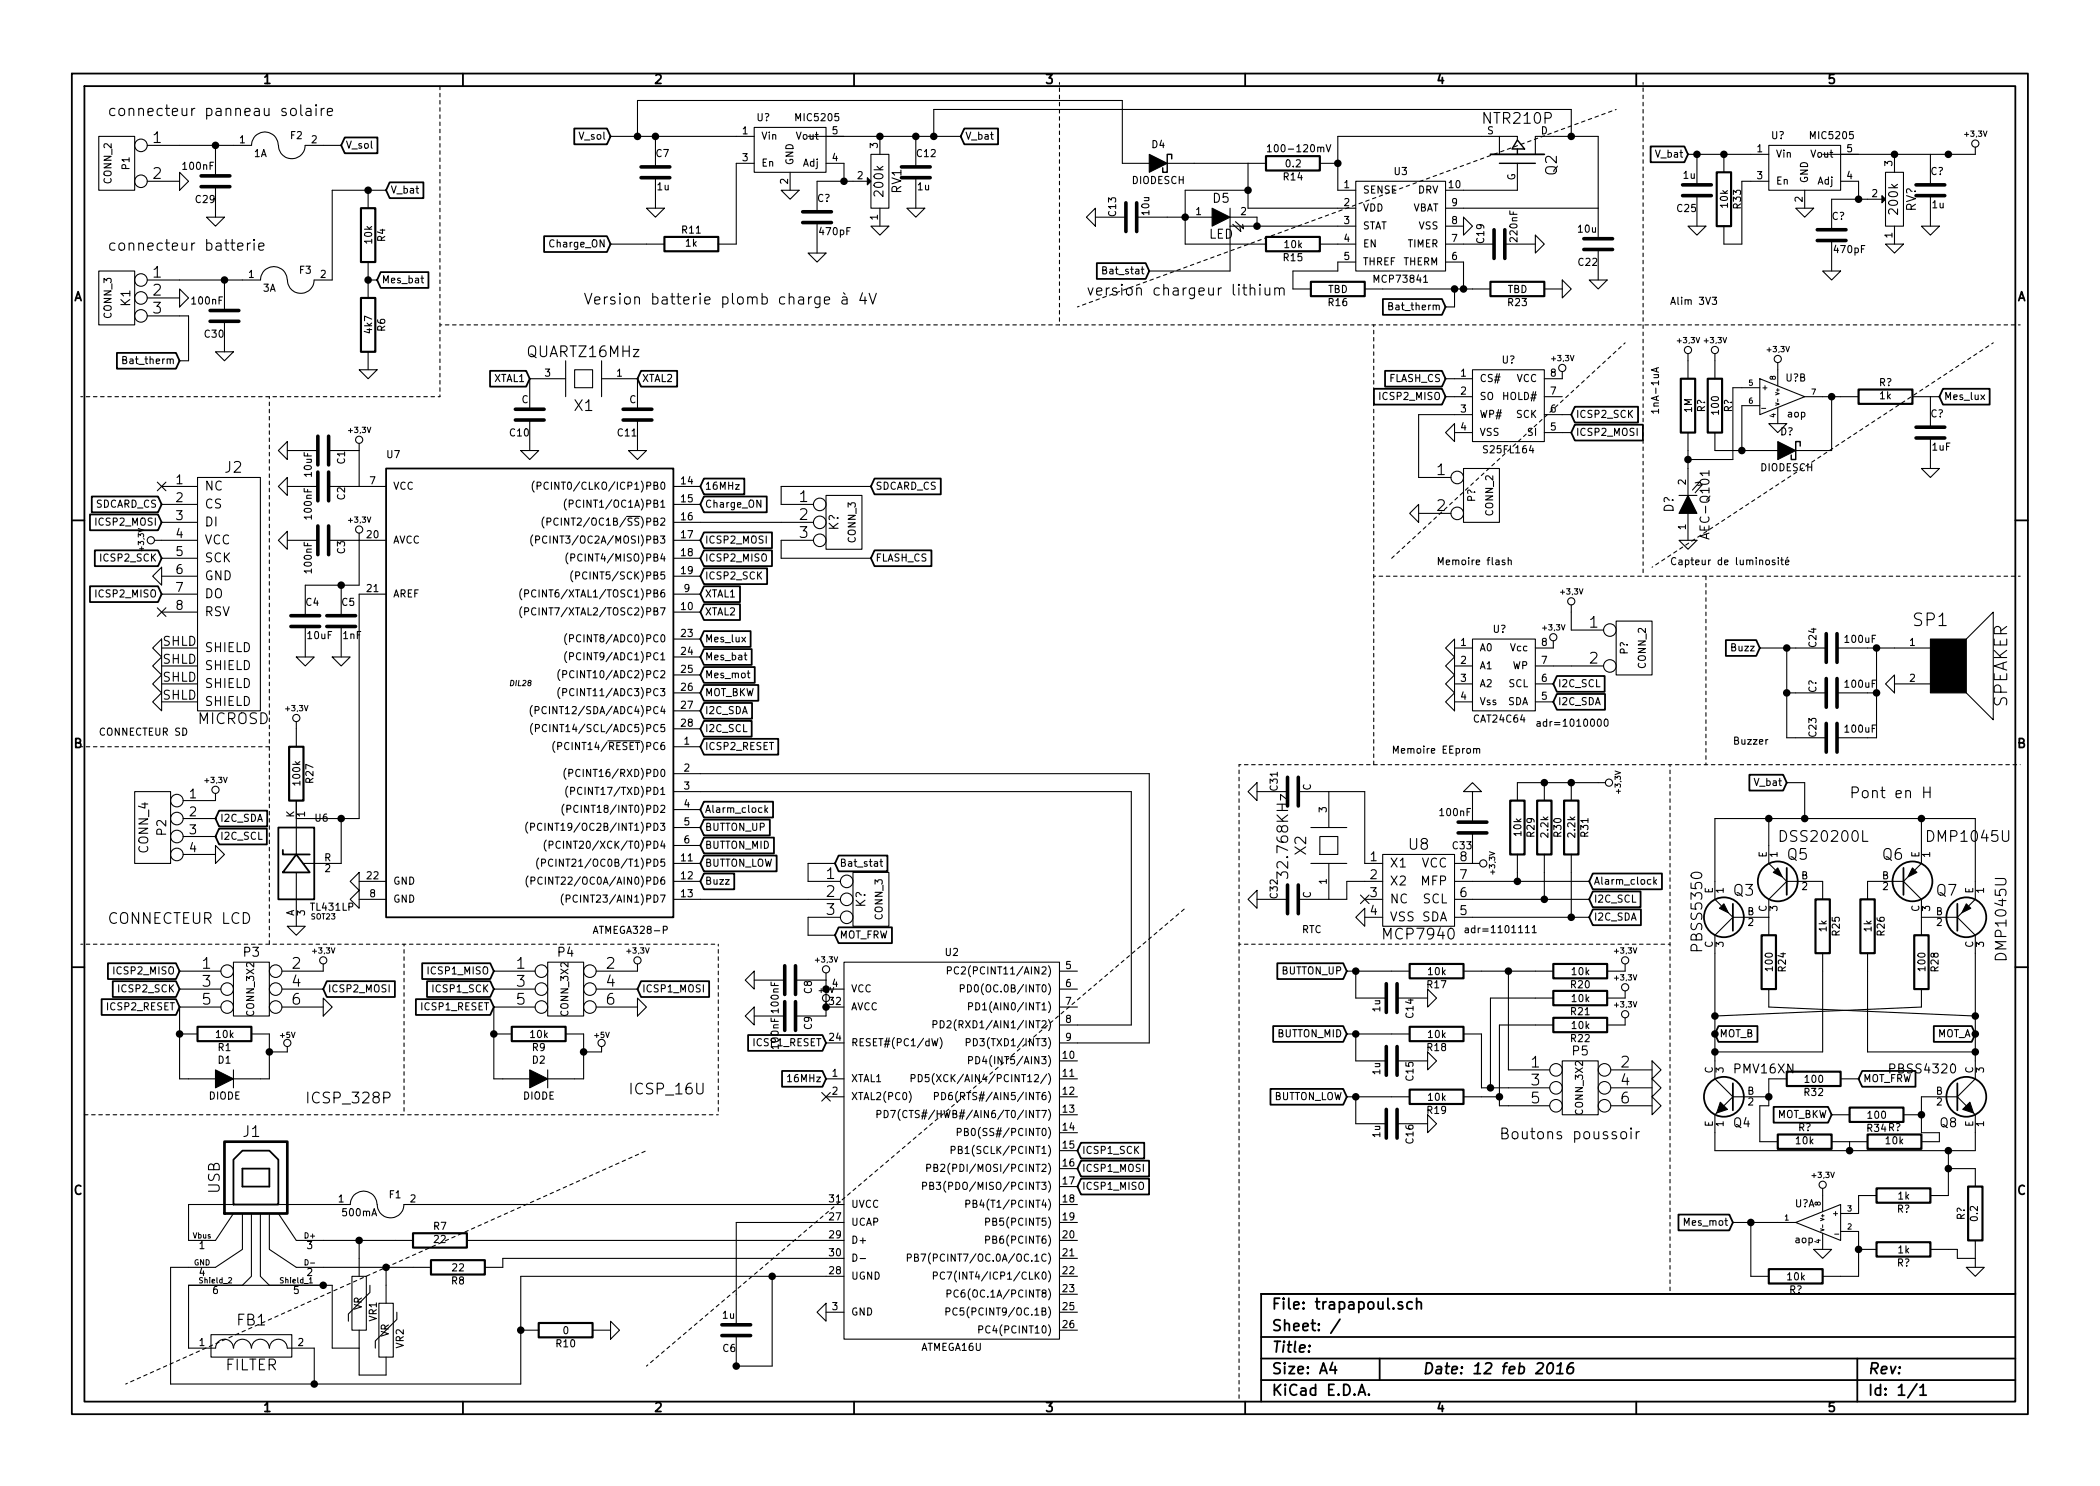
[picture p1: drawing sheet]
<svg xmlns="http://www.w3.org/2000/svg" width="297mm" height="210mm" viewBox="0 0 297 210" stroke-linecap="round" stroke-linejoin="round" font-family="sans-serif">
<defs><g id="words">
<g font-size="2.5">
<text x="270.7" y="88.7">SP1</text>
<text x="284" y="100.2" transform="rotate(-90 284 100.2)">SPEAKER</text>
</g>
<g font-size="2.1">
<text x="15.2" y="16.5">connecteur panneau solaire</text>
<text x="210" y="17.6">NTR210P</text>
<text x="21.6" y="20.3">1</text>
<text x="21.6" y="25.4">2</text>
<text x="220.3" y="24.8" transform="rotate(-90 220.3 24.8)">Q2</text>
<text x="15.2" y="35.6">connecteur batterie</text>
<text x="21.6" y="39.4">1</text>
<text x="21.6" y="41.9">2</text>
<text x="153.7" y="41.9">version chargeur lithium</text>
<text x="21.6" y="44.4">3</text>
<text x="82.5" y="43.2">Version batterie plomb charge à 4V</text>
<text x="74.8" y="50.6">QUARTZ16MHz</text>
<text x="81.3" y="58.2">X1</text>
<text x="31.8" y="67">J2</text>
<text x="113.1" y="71.1">1</text>
<text x="203.3" y="67.3">1</text>
<text x="113.1" y="73.7">2</text>
<text x="113.1" y="76.2">3</text>
<text x="203.3" y="72.4">2</text>
<text x="224.8" y="88.9">1</text>
<text x="224.8" y="94">2</text>
<text x="28" y="102.5">MICROSD</text>
<text x="261.6" y="113">Pont en H</text>
<text x="252.1" y="119.2">DSS20200L</text>
<text x="272.9" y="119.2">DMP1045U</text>
<text x="116.9" y="124.5">1</text>
<text x="182.3" y="123.7" transform="rotate(-90 182.3 123.7)">32.768KHz</text>
<text x="184.8" y="120.9" transform="rotate(-90 184.8 120.9)">X2</text>
<text x="199.3" y="120.3">U8</text>
<text x="252.9" y="121.7">Q5</text>
<text x="266.3" y="121.7">Q6</text>
<text x="15.2" y="130.8">CONNECTEUR LCD</text>
<text x="116.9" y="127">2</text>
<text x="116.9" y="129.5">3</text>
<text x="245.2" y="126.8">Q3</text>
<text x="273.9" y="126.8">Q7</text>
<text x="28.6" y="137.2">1</text>
<text x="41.3" y="137.2">2</text>
<text x="73.1" y="137.2">1</text>
<text x="85.8" y="137.2">2</text>
<text x="195.9" y="133">MCP7940</text>
<text x="240.9" y="134.2" transform="rotate(-90 240.9 134.2)">PBSS5350</text>
<text x="283.9" y="135.5" transform="rotate(-90 283.9 135.5)">DMP1045U</text>
<text x="28.6" y="139.7">3</text>
<text x="28.6" y="142.2">5</text>
<text x="41.3" y="139.7">4</text>
<text x="41.3" y="142.2">6</text>
<text x="73.1" y="139.7">3</text>
<text x="73.1" y="142.2">5</text>
<text x="85.8" y="139.7">4</text>
<text x="85.8" y="142.2">6</text>
<text x="88.9" y="154.9">ICSP_16U</text>
<text x="216.6" y="151.1">1</text>
<text x="216.6" y="153.7">3</text>
<text x="229.3" y="151.1">2</text>
<text x="229.3" y="153.7">4</text>
<text x="34.4" y="161">J1</text>
<text x="43.2" y="156.2">ICSP_328P</text>
<text x="212.1" y="161.3">Boutons poussoir</text>
<text x="216.6" y="156.2">5</text>
<text x="229.3" y="156.2">6</text>
<text x="31.2" y="168.9" transform="rotate(-90 31.2 168.9)">USB</text>
<text x="179.9" y="185.4">File: trapapoul.sch</text>
<text x="33.6" y="187.6">FB1</text>
<text x="179.9" y="191.5">Title:</text>
<text x="179.9" y="188.4">Sheet: /</text>
<text x="31.9" y="194">FILTER</text>
<text x="179.9" y="197.6">KiCad E.D.A.</text>
<text x="179.9" y="194.5">Size: A4</text>
<text x="201.2" y="194.5">Date: 12 feb 2016</text>
<text x="264.2" y="194.5">Rev:</text>
<text x="264.2" y="197.6">Id: 1/1</text>
</g>
<g font-size="1.8">
<text x="37.3" y="11.9">1</text>
<text x="92.7" y="11.9">2</text>
<text x="148" y="11.9">3</text>
<text x="203.3" y="11.9">4</text>
<text x="258.6" y="11.9">5</text>
<text x="125" y="27.6" transform="rotate(-90 125 27.6)">200k</text>
<text x="127.6" y="27.3" transform="rotate(-90 127.6 27.3)">RV1</text>
<text x="171.6" y="28.7">D5</text>
<text x="271.1" y="29.9" transform="rotate(-90 271.1 29.9)">RV?</text>
<text x="171" y="33.8">LED</text>
<text x="268.5" y="30.1" transform="rotate(-90 268.5 30.1)">200k</text>
<text x="10.4" y="42.7">A</text>
<text x="18.5" y="43.3" transform="rotate(-90 18.5 43.3)">K1</text>
<text x="285.3" y="42.7">A</text>
<text x="24.9" y="68.6">1</text>
<text x="24.9" y="71.1">2</text>
<text x="29" y="69.5">NC</text>
<text x="24.9" y="73.7">3</text>
<text x="24.9" y="76.2">4</text>
<text x="29" y="72">CS</text>
<text x="29" y="74.5">DI</text>
<text x="29" y="77.1">VCC</text>
<text x="118.7" y="75.1" transform="rotate(-90 118.7 75.1)">K?</text>
<text x="236.8" y="72.5" transform="rotate(-90 236.8 72.5)">D?</text>
<text x="241.9" y="75.7" transform="rotate(-90 241.9 75.7)">AEC-Q101</text>
<text x="24.9" y="78.7">5</text>
<text x="24.9" y="81.3">6</text>
<text x="24.9" y="83.8">7</text>
<text x="29" y="79.6">SCK</text>
<text x="29" y="82.2">GND</text>
<text x="24.9" y="86.4">8</text>
<text x="29" y="84.7">DO</text>
<text x="29" y="87.2">RSV</text>
<text x="23" y="94">SHLD</text>
<text x="23" y="91.4">SHLD</text>
<text x="29" y="94.9">SHIELD</text>
<text x="29" y="92.3">SHIELD</text>
<text x="23" y="99.1">SHLD</text>
<text x="23" y="96.5">SHLD</text>
<text x="29" y="99.9">SHIELD</text>
<text x="29" y="97.4">SHIELD</text>
<text x="10.4" y="105.9">B</text>
<text x="285.3" y="105.9">B</text>
<text x="26.8" y="113">1</text>
<text x="23.6" y="118.2" transform="rotate(-90 23.6 118.2)">P2</text>
<text x="26.8" y="115.6">2</text>
<text x="26.8" y="118.1">3</text>
<text x="21" y="120.7" transform="rotate(-90 21 120.7)">CONN_4</text>
<text x="26.8" y="120.6">4</text>
<text x="193.8" y="121.9">1</text>
<text x="193.8" y="124.5">2</text>
<text x="196.6" y="122.8">X1</text>
<text x="196.6" y="125.3">X2</text>
<text x="201" y="125.3">MFP</text>
<text x="201" y="122.8">VCC</text>
<text x="206.5" y="124.5">7</text>
<text x="206.5" y="121.9">8</text>
<text x="122.5" y="128.4" transform="rotate(-90 122.5 128.4)">K?</text>
<text x="193.8" y="127">3</text>
<text x="193.8" y="129.5">4</text>
<text x="196.6" y="127.9">NC</text>
<text x="196.6" y="130.4">VSS SDA</text>
<text x="201.2" y="127.9">SCL</text>
<text x="206.5" y="129.5">5</text>
<text x="206.5" y="127">6</text>
<text x="34.5" y="135.4">P3</text>
<text x="78.9" y="135.4">P4</text>
<text x="222.5" y="149.4">P5</text>
<text x="245.4" y="151.9">PMV16XN</text>
<text x="267.6" y="151.9">PBSS4320</text>
<text x="245.2" y="159.6">Q4</text>
<text x="274.4" y="159.6">Q8</text>
<text x="10.4" y="169.1">C</text>
<text x="285.3" y="169.1">C</text>
<text x="37.3" y="199.8">1</text>
<text x="92.7" y="199.8">2</text>
<text x="148" y="199.8">3</text>
<text x="203.3" y="199.8">4</text>
<text x="258.6" y="199.8">5</text>
</g>
<g font-size="1.4">
<text x="107" y="17.2">U?</text>
<text x="112.7" y="17.2">MIC5205</text>
<text x="18.4" y="24" transform="rotate(-90 18.4 24)">P1</text>
<text x="33.9" y="20.3">1</text>
<text x="35.9" y="22.3">1A</text>
<text x="41.1" y="19.7">F2</text>
<text x="44.1" y="20.3">2</text>
<text x="48.9" y="21.1">V_sol</text>
<text x="81.9" y="19.8">V_sol</text>
<text x="92.8" y="22.3">C7</text>
<text x="105" y="19">1</text>
<text x="105" y="22.9">3</text>
<text x="107.7" y="19.8">Vin</text>
<text x="107.7" y="23.6">En</text>
<text x="112.3" y="23.4" transform="rotate(-90 112.3 23.4)">GND</text>
<text x="112.7" y="19.8">Vout</text>
<text x="113.5" y="23.6">Adj</text>
<text x="117.7" y="22.9">4</text>
<text x="117.7" y="19">5</text>
<text x="124.2" y="20.9" transform="rotate(-90 124.2 20.9)">3</text>
<text x="129.7" y="22.3">C12</text>
<text x="136.6" y="19.8">V_bat</text>
<text x="162.9" y="21">D4</text>
<text x="179.1" y="21.6">100-120mV</text>
<text x="181.9" y="23.7">0.2</text>
<text x="210.4" y="19">S</text>
<text x="217.9" y="19">D</text>
<text x="234.2" y="22.3">V_bat</text>
<text x="248.5" y="21.6">1</text>
<text x="250.5" y="19.7">U?</text>
<text x="251.2" y="22.3">Vin</text>
<text x="256.2" y="22.3">Vout</text>
<text x="256.2" y="19.7">MIC5205</text>
<text x="261.2" y="21.6">5</text>
<text x="267.7" y="23.5" transform="rotate(-90 267.7 23.5)">3</text>
<text x="15.8" y="26" transform="rotate(-90 15.8 26)">CONN_2</text>
<text x="26" y="24.1">100nF</text>
<text x="27.7" y="28.8">C29</text>
<text x="55.3" y="27.4">V_bat</text>
<text x="93" y="27">1u</text>
<text x="111.5" y="26" transform="rotate(-90 111.5 26)">2</text>
<text x="115.6" y="28.6">C?</text>
<text x="121.3" y="25.4">2</text>
<text x="129.8" y="27">1u</text>
<text x="160.1" y="26.1">DIODESCH</text>
<text x="181.6" y="25.6">R14</text>
<text x="190.1" y="26.7">1</text>
<text x="190.1" y="29.2">2</text>
<text x="192.8" y="27.4">SENSE</text>
<text x="192.8" y="30">VDD</text>
<text x="197.2" y="24.8">U3</text>
<text x="199.6" y="30">VBAT</text>
<text x="200.5" y="27.4">DRV</text>
<text x="205" y="26.7">10</text>
<text x="205.4" y="29.2">9</text>
<text x="214.4" y="25.5" transform="rotate(-90 214.4 25.5)">G</text>
<text x="238.1" y="25.3">1u</text>
<text x="244.4" y="29.3" transform="rotate(-90 244.4 29.3)">10k</text>
<text x="246.3" y="29.5" transform="rotate(-90 246.3 29.5)">R33</text>
<text x="248.5" y="25.4">3</text>
<text x="251.2" y="26.2">En</text>
<text x="255" y="28.6" transform="rotate(-90 255 28.6)">2</text>
<text x="255.8" y="25.9" transform="rotate(-90 255.8 25.9)">GND</text>
<text x="257" y="26.2">Adj</text>
<text x="261.2" y="25.4">4</text>
<text x="264.8" y="27.9">2</text>
<text x="273" y="24.8">C?</text>
<text x="273.3" y="29.5">1u</text>
<text x="52.7" y="34.4" transform="rotate(-90 52.7 34.4)">10k</text>
<text x="54.5" y="34.2" transform="rotate(-90 54.5 34.2)">R4</text>
<text x="77.9" y="35">Charge_ON</text>
<text x="96.5" y="33.1">R11</text>
<text x="97" y="34.9">1k</text>
<text x="116" y="33.3">470pF</text>
<text x="124.2" y="31.1" transform="rotate(-90 124.2 31.1)">1</text>
<text x="157.9" y="30.6" transform="rotate(-90 157.9 30.6)">C13</text>
<text x="162.6" y="30.4" transform="rotate(-90 162.6 30.4)">10u</text>
<text x="169.2" y="30.5">1</text>
<text x="175.5" y="30.5">2</text>
<text x="181.7" y="35.1">10k</text>
<text x="190.1" y="31.7">3</text>
<text x="190.1" y="34.3">4</text>
<text x="192.8" y="32.5">STAT</text>
<text x="192.8" y="35">EN</text>
<text x="199.1" y="35">TIMER</text>
<text x="200.6" y="32.5">VSS</text>
<text x="205.4" y="34.3">7</text>
<text x="205.4" y="31.7">8</text>
<text x="210" y="34.4" transform="rotate(-90 210 34.4)">C19</text>
<text x="214.7" y="34.1" transform="rotate(-90 214.7 34.1)">220nF</text>
<text x="223.3" y="33">10u</text>
<text x="237.3" y="30">C25</text>
<text x="259.1" y="31.2">C?</text>
<text x="259.5" y="35.9">470pF</text>
<text x="267.7" y="33.6" transform="rotate(-90 267.7 33.6)">1</text>
<text x="35.2" y="39.4">1</text>
<text x="37.2" y="41.3">3A</text>
<text x="42.4" y="38.8">F3</text>
<text x="45.3" y="39.4">2</text>
<text x="54" y="40.1">Mes_bat</text>
<text x="156.3" y="38.9">Bat_stat</text>
<text x="181.6" y="37">R15</text>
<text x="187.8" y="41.5">TBD</text>
<text x="190.1" y="36.8">5</text>
<text x="192.8" y="37.6">THREF THERM</text>
<text x="194.6" y="40.1">MCP73841</text>
<text x="205.4" y="36.8">6</text>
<text x="213.2" y="41.5">TBD</text>
<text x="223.3" y="37.7">C22</text>
<text x="15.8" y="45" transform="rotate(-90 15.8 45)">CONN_3</text>
<text x="27.2" y="43.1">100nF</text>
<text x="29" y="47.8">C30</text>
<text x="52.7" y="47.1" transform="rotate(-90 52.7 47.1)">4k7</text>
<text x="54.5" y="46.9" transform="rotate(-90 54.5 46.9)">R6</text>
<text x="187.9" y="43.4">R16</text>
<text x="196.8" y="43.9">Bat_therm</text>
<text x="213.3" y="43.4">R23</text>
<text x="236.2" y="43.2">Alim 3V3</text>
<text x="17.8" y="51.6">Bat_therm</text>
<text x="77.1" y="53.3">3</text>
<text x="87.2" y="53.3">1</text>
<text x="206.6" y="53.3">1</text>
<text x="212.4" y="51.5">U?</text>
<text x="219.3" y="53.3">8</text>
<text x="69.8" y="54.1">XTAL1</text>
<text x="73.8" y="57.1">C</text>
<text x="89" y="57.1">C</text>
<text x="90.8" y="54.1">XTAL2</text>
<text x="195.3" y="56.6">ICSP2_MISO</text>
<text x="196.3" y="54.1">FLASH_CS</text>
<text x="206.6" y="55.9">2</text>
<text x="206.6" y="58.4">3</text>
<text x="209.3" y="54.1">CS#</text>
<text x="209.3" y="56.6">SO</text>
<text x="209.3" y="59.2">WP#</text>
<text x="212.6" y="56.6">HOLD#</text>
<text x="214.4" y="59.2">SCK</text>
<text x="214.4" y="54.1">VCC</text>
<text x="219.3" y="58.4">6</text>
<text x="219.3" y="55.9">7</text>
<text x="222.9" y="59.2">ICSP2_SCK</text>
<text x="234.7" y="58.7" transform="rotate(-90 234.7 58.7)">1nA-1uA</text>
<text x="239.4" y="58.3" transform="rotate(-90 239.4 58.3)">1M</text>
<text x="241.2" y="58.3" transform="rotate(-90 241.2 58.3)">R?</text>
<text x="243.2" y="58.5" transform="rotate(-90 243.2 58.5)">100</text>
<text x="245" y="58.3" transform="rotate(-90 245 58.3)">R?</text>
<text x="252.6" y="54">U?B</text>
<text x="252.9" y="59.1">aop</text>
<text x="265.8" y="54.7">R?</text>
<text x="265.9" y="56.5">1k</text>
<text x="273" y="59.1">C?</text>
<text x="275" y="56.6">Mes_lux</text>
<text x="48.8" y="65.6" transform="rotate(-90 48.8 65.6)">C1</text>
<text x="54.7" y="64.9">U7</text>
<text x="72.2" y="61.8">C10</text>
<text x="87.4" y="61.8">C11</text>
<text x="206.6" y="61">4</text>
<text x="209.3" y="61.7">VSS</text>
<text x="210.1" y="64.2">S25FL164</text>
<text x="216.1" y="61.7">SI</text>
<text x="219.3" y="61">5</text>
<text x="222.9" y="61.7">ICSP2_MOSI</text>
<text x="251.8" y="61.6">D?</text>
<text x="273.3" y="63.8">1uF</text>
<text x="13.4" y="71.9">SDCARD_CS</text>
<text x="44.1" y="67.4" transform="rotate(-90 44.1 67.4)">10uF</text>
<text x="48.8" y="70.7" transform="rotate(-90 48.8 70.7)">C2</text>
<text x="52.3" y="68.6">7</text>
<text x="55.6" y="69.3">VCC</text>
<text x="77.6" y="69.3">(PCINT0/CLKO/ICP1)PB0</text>
<text x="81.2" y="71.9">(PCINT1/OC1A)PB1</text>
<text x="96.4" y="68.6">14</text>
<text x="96.4" y="71.1">15</text>
<text x="99.7" y="71.9">Charge_ON</text>
<text x="99.7" y="69.3">16MHz</text>
<text x="123.9" y="69.3">SDCARD_CS</text>
<text x="208.7" y="71" transform="rotate(-90 208.7 71)">P?</text>
<text x="238.5" y="68.6" transform="rotate(-90 238.5 68.6)">2</text>
<text x="249" y="66.7">DIODESCH</text>
<text x="13.7" y="74.4">ICSP2_MOSI</text>
<text x="44.1" y="73.3" transform="rotate(-90 44.1 73.3)">100nF</text>
<text x="51.9" y="76.2">20</text>
<text x="55.6" y="77">AVCC</text>
<text x="77.2" y="77">(PCINT3/OC2A/MOSI)PB3</text>
<text x="78.9" y="74.4">(PCINT2/OC1B/SS)PB2</text>
<text x="96.4" y="73.7">16</text>
<text x="96.4" y="76.2">17</text>
<text x="99.7" y="77">ICSP2_MOSI</text>
<text x="121.1" y="76.8" transform="rotate(-90 121.1 76.8)">CONN_3</text>
<text x="211.3" y="73" transform="rotate(-90 211.3 73)">CONN_2</text>
<text x="238.5" y="74.9" transform="rotate(-90 238.5 74.9)">1</text>
<text x="14.3" y="79.5">ICSP2_SCK</text>
<text x="44.1" y="81" transform="rotate(-90 44.1 81)">100nF</text>
<text x="48.8" y="78.3" transform="rotate(-90 48.8 78.3)">C3</text>
<text x="51.9" y="83.8">21</text>
<text x="81.5" y="79.5">(PCINT4/MISO)PB4</text>
<text x="82.1" y="82">(PCINT5/SCK)PB5</text>
<text x="96.4" y="78.7">18</text>
<text x="96.4" y="81.3">19</text>
<text x="96.8" y="83.8">9</text>
<text x="99.7" y="79.5">ICSP2_MISO</text>
<text x="99.7" y="82">ICSP2_SCK</text>
<text x="123.9" y="79.5">FLASH_CS</text>
<text x="203.2" y="80">Memoire flash</text>
<text x="236.2" y="80">Capteur de luminosité</text>
<text x="13.7" y="84.6">ICSP2_MISO</text>
<text x="43.3" y="85.8">C4</text>
<text x="48.4" y="85.8">C5</text>
<text x="55.6" y="84.6">AREF</text>
<text x="75.5" y="84.6">(PCINT6/XTAL1/TOSC1)PB6</text>
<text x="75.5" y="87.1">(PCINT7/XTAL2/TOSC2)PB7</text>
<text x="96.4" y="86.4">10</text>
<text x="99.7" y="84.6">XTAL1</text>
<text x="99.7" y="87.1">XTAL2</text>
<text x="211.2" y="89.6">U?</text>
<text x="43.5" y="90.5">10uF</text>
<text x="48.5" y="90.5">1nF</text>
<text x="81.3" y="90.9">(PCINT8/ADC0)PC0</text>
<text x="81.3" y="93.5">(PCINT9/ADC1)PC1</text>
<text x="96.4" y="90.2">23</text>
<text x="96.4" y="92.7">24</text>
<text x="96.4" y="95.2">25</text>
<text x="99.7" y="90.9">Mes_lux</text>
<text x="99.7" y="93.5">Mes_bat</text>
<text x="206.6" y="91.4">1</text>
<text x="206.6" y="94">2</text>
<text x="209.3" y="92.2">A0</text>
<text x="209.3" y="94.7">A1</text>
<text x="213.6" y="92.2">Vcc</text>
<text x="213.9" y="94.7">WP</text>
<text x="218.1" y="94">7</text>
<text x="218.1" y="91.4">8</text>
<text x="230.3" y="92.6" transform="rotate(-90 230.3 92.6)">P?</text>
<text x="232.8" y="94.6" transform="rotate(-90 232.8 94.6)">CONN_2</text>
<text x="245" y="92.2">Buzz</text>
<text x="257" y="91.5" transform="rotate(-90 257 91.5)">C24</text>
<text x="261.1" y="91">100uF</text>
<text x="270.1" y="91.4">1</text>
<text x="77.1" y="101.1">(PCINT12/SDA/ADC4)PC4</text>
<text x="80.5" y="96">(PCINT10/ADC2)PC2</text>
<text x="80.5" y="98.5">(PCINT11/ADC3)PC3</text>
<text x="96.4" y="97.8">26</text>
<text x="96.4" y="100.3">27</text>
<text x="99.7" y="98.5">MOT_BKW</text>
<text x="99.7" y="101.1">I2C_SDA</text>
<text x="99.7" y="96">Mes_mot</text>
<text x="206.6" y="96.5">3</text>
<text x="206.6" y="99.1">4</text>
<text x="209.3" y="97.3">A2</text>
<text x="209.3" y="99.8">Vss</text>
<text x="213.2" y="99.8">SDA</text>
<text x="213.3" y="97.3">SCL</text>
<text x="218.1" y="99.1">5</text>
<text x="218.1" y="96.5">6</text>
<text x="220.4" y="99.8">I2C_SDA</text>
<text x="220.4" y="97.3">I2C_SCL</text>
<text x="257" y="98" transform="rotate(-90 257 98)">C?</text>
<text x="261.1" y="97.4">100uF</text>
<text x="270.1" y="96.5">2</text>
<text x="14" y="104.1">CONNECTEUR SD</text>
<text x="77.2" y="103.6">(PCINT14/SCL/ADC5)PC5</text>
<text x="79.6" y="106.2">(PCINT14/RESET)PC6</text>
<text x="96.4" y="102.9">28</text>
<text x="96.8" y="105.4">1</text>
<text x="99.7" y="103.6">I2C_SCL</text>
<text x="99.7" y="106.2">ICSP2_RESET</text>
<text x="196.8" y="106.7">Memoire EEprom</text>
<text x="208.6" y="102.3">CAT24C64</text>
<text x="217.2" y="102.9">adr=1010000</text>
<text x="245.1" y="105.4">Buzzer</text>
<text x="257" y="104.2" transform="rotate(-90 257 104.2)">C23</text>
<text x="261.1" y="103.7">100uF</text>
<text x="42.5" y="111" transform="rotate(-90 42.5 111)">100k</text>
<text x="44.4" y="110.8" transform="rotate(-90 44.4 110.8)">R27</text>
<text x="81.3" y="110">(PCINT16/RXD)PD0</text>
<text x="81.5" y="112.5">(PCINT17/TXD)PD1</text>
<text x="96.8" y="109.2">2</text>
<text x="96.8" y="111.8">3</text>
<text x="180.8" y="111.8" transform="rotate(-90 180.8 111.8)">C31</text>
<text x="185.5" y="111.9" transform="rotate(-90 185.5 111.9)">C</text>
<text x="248.2" y="111.2">V_bat</text>
<text x="31.1" y="118.9">I2C_SCL</text>
<text x="31.1" y="116.3">I2C_SDA</text>
<text x="41.7" y="115.7" transform="rotate(-90 41.7 115.7)">K</text>
<text x="43.2" y="115.6" transform="rotate(-90 43.2 115.6)">1</text>
<text x="44.6" y="116.3">U6</text>
<text x="76.9" y="117.6">(PCINT19/OC2B/INT1)PD3</text>
<text x="81.3" y="115.1">(PCINT18/INT0)PD2</text>
<text x="96.8" y="114.3">4</text>
<text x="96.8" y="116.8">5</text>
<text x="96.8" y="119.4">6</text>
<text x="99.7" y="117.6">BUTTON_UP</text>
<text x="99.7" y="115.1">Alarm_clock</text>
<text x="187.7" y="114.9" transform="rotate(-90 187.7 114.9)">3</text>
<text x="203.8" y="115.5">100nF</text>
<text x="215.2" y="118.2" transform="rotate(-90 215.2 118.2)">10k</text>
<text x="217.1" y="118.4" transform="rotate(-90 217.1 118.4)">R29</text>
<text x="219" y="118.4" transform="rotate(-90 219 118.4)">2.2k</text>
<text x="220.9" y="118.4" transform="rotate(-90 220.9 118.4)">R30</text>
<text x="222.9" y="118.4" transform="rotate(-90 222.9 118.4)">2.2k</text>
<text x="224.7" y="118.4" transform="rotate(-90 224.7 118.4)">R31</text>
<text x="45.8" y="121.9">R</text>
<text x="46" y="123.4">2</text>
<text x="51.9" y="124.5">22</text>
<text x="55.6" y="125.2">GND</text>
<text x="76.8" y="125.2">(PCINT22/OC0A/AIN0)PD6</text>
<text x="78.4" y="122.7">(PCINT21/OC0B/T1)PD5</text>
<text x="79.3" y="120.1">(PCINT20/XCK/T0)PD4</text>
<text x="96.4" y="121.9">11</text>
<text x="96.4" y="124.5">12</text>
<text x="99.7" y="122.7">BUTTON_LOW</text>
<text x="99.7" y="120.1">BUTTON_MID</text>
<text x="99.7" y="125.2">Buzz</text>
<text x="118.8" y="122.7">Bat_stat</text>
<text x="187.7" y="125.1" transform="rotate(-90 187.7 125.1)">1</text>
<text x="205.5" y="120.2">C33</text>
<text x="225.5" y="125.2">Alarm_clock</text>
<text x="249.9" y="121.4" transform="rotate(-90 249.9 121.4)">E</text>
<text x="251.5" y="121.3" transform="rotate(-90 251.5 121.3)">1</text>
<text x="254.8" y="124.5">B</text>
<text x="254.9" y="126">2</text>
<text x="266.2" y="124.5">B</text>
<text x="266.3" y="126">2</text>
<text x="271.5" y="121.4" transform="rotate(-90 271.5 121.4)">E</text>
<text x="273" y="121.3" transform="rotate(-90 273 121.3)">1</text>
<text x="41.7" y="129.7" transform="rotate(-90 41.7 129.7)">A</text>
<text x="43.2" y="129.5" transform="rotate(-90 43.2 129.5)">3</text>
<text x="44" y="128.9">TL431LP</text>
<text x="52.3" y="127">8</text>
<text x="55.6" y="127.8">GND</text>
<text x="81.1" y="127.8">(PCINT23/AIN1)PD7</text>
<text x="96.4" y="127">13</text>
<text x="124.9" y="130.1" transform="rotate(-90 124.9 130.1)">CONN_3</text>
<text x="180.8" y="127.1" transform="rotate(-90 180.8 127.1)">C32</text>
<text x="185.5" y="127.1" transform="rotate(-90 185.5 127.1)">C</text>
<text x="225.5" y="130.3">I2C_SDA</text>
<text x="225.5" y="127.8">I2C_SCL</text>
<text x="242.3" y="126.4" transform="rotate(-90 242.3 126.4)">E</text>
<text x="243.8" y="126.4" transform="rotate(-90 243.8 126.4)">1</text>
<text x="247.1" y="129.5">B</text>
<text x="247.3" y="131.1">2</text>
<text x="249.9" y="129" transform="rotate(-90 249.9 129)">C</text>
<text x="251.5" y="128.9" transform="rotate(-90 251.5 128.9)">3</text>
<text x="258.4" y="131.8" transform="rotate(-90 258.4 131.8)">1k</text>
<text x="264.8" y="131.8" transform="rotate(-90 264.8 131.8)">1k</text>
<text x="271.5" y="129" transform="rotate(-90 271.5 129)">C</text>
<text x="273" y="128.9" transform="rotate(-90 273 128.9)">3</text>
<text x="273.8" y="129.5">B</text>
<text x="273.9" y="131.1">2</text>
<text x="279.1" y="126.4" transform="rotate(-90 279.1 126.4)">E</text>
<text x="280.7" y="126.4" transform="rotate(-90 280.7 126.4)">1</text>
<text x="16.3" y="137.9">ICSP2_MISO</text>
<text x="60.7" y="137.9">ICSP1_MISO</text>
<text x="84.3" y="132.2">ATMEGA328-P</text>
<text x="118.8" y="132.8">MOT_FRW</text>
<text x="133.7" y="135.3">U2</text>
<text x="135.7" y="137.9">PC2(PCINT11/AIN2)</text>
<text x="150.7" y="137.2">5</text>
<text x="181.2" y="137.9">BUTTON_UP</text>
<text x="184.1" y="132.1">RTC</text>
<text x="207" y="132.1">adr=1101111</text>
<text x="242.3" y="134.1" transform="rotate(-90 242.3 134.1)">C</text>
<text x="243.8" y="134" transform="rotate(-90 243.8 134)">3</text>
<text x="250.8" y="137.3" transform="rotate(-90 250.8 137.3)">100</text>
<text x="252.7" y="137.4" transform="rotate(-90 252.7 137.4)">R24</text>
<text x="260.3" y="132.4" transform="rotate(-90 260.3 132.4)">R25</text>
<text x="266.6" y="132.4" transform="rotate(-90 266.6 132.4)">R26</text>
<text x="272.4" y="137.3" transform="rotate(-90 272.4 137.3)">100</text>
<text x="274.2" y="137.4" transform="rotate(-90 274.2 137.4)">R28</text>
<text x="279.1" y="134.1" transform="rotate(-90 279.1 134.1)">C</text>
<text x="280.7" y="134" transform="rotate(-90 280.7 134)">3</text>
<text x="15.1" y="143">ICSP2_RESET</text>
<text x="16.9" y="140.5">ICSP2_SCK</text>
<text x="36" y="143.7" transform="rotate(-90 36 143.7)">CONN_3X2</text>
<text x="46.4" y="140.5">ICSP2_MOSI</text>
<text x="59.6" y="143">ICSP1_RESET</text>
<text x="61.3" y="140.5">ICSP1_SCK</text>
<text x="80.4" y="143.7" transform="rotate(-90 80.4 143.7)">CONN_3X2</text>
<text x="90.8" y="140.5">ICSP1_MOSI</text>
<text x="110.2" y="143.2" transform="rotate(-90 110.2 143.2)">100nF</text>
<text x="114.9" y="140.6" transform="rotate(-90 114.9 140.6)">C8</text>
<text x="117.3" y="142.2">32</text>
<text x="117.7" y="139.7">4</text>
<text x="120.4" y="140.5">VCC</text>
<text x="120.4" y="143">AVCC</text>
<text x="137.4" y="140.5">PD0(OC.0B/INT0)</text>
<text x="138.5" y="143">PD1(AIN0/INT1)</text>
<text x="150.7" y="139.7">6</text>
<text x="150.7" y="142.2">7</text>
<text x="195.3" y="143.1" transform="rotate(-90 195.3 143.1)">1u</text>
<text x="200" y="144" transform="rotate(-90 200 144)">C14</text>
<text x="201.9" y="139.9">R17</text>
<text x="202.1" y="138">10k</text>
<text x="222.2" y="139.9">R20</text>
<text x="222.2" y="143.7">R21</text>
<text x="222.4" y="138">10k</text>
<text x="222.4" y="141.8">10k</text>
<text x="30.6" y="146.9">10k</text>
<text x="30.9" y="148.8">R1</text>
<text x="75.1" y="146.9">10k</text>
<text x="75.3" y="148.8">R9</text>
<text x="106.6" y="148.1">ICSP1_RESET</text>
<text x="110.2" y="148.3" transform="rotate(-90 110.2 148.3)">100nF</text>
<text x="114.9" y="145.6" transform="rotate(-90 114.9 145.6)">C9</text>
<text x="117.3" y="147.3">24</text>
<text x="120.4" y="148.1">RESET#(PC1/dW)</text>
<text x="134.3" y="145.5">PD2(RXD1/AIN1/INT2)</text>
<text x="138.1" y="148.1">PD3(TXD1/INT3)</text>
<text x="150.3" y="149.9">10</text>
<text x="150.7" y="144.8">8</text>
<text x="150.7" y="147.3">9</text>
<text x="180.6" y="146.8">BUTTON_MID</text>
<text x="201.9" y="148.8">R18</text>
<text x="202.1" y="146.9">10k</text>
<text x="222.2" y="147.5">R22</text>
<text x="222.4" y="145.6">10k</text>
<text x="243.2" y="146.8">MOT_B</text>
<text x="273.8" y="146.8">MOT_A</text>
<text x="29.5" y="155.6">DIODE</text>
<text x="30.9" y="150.5">D1</text>
<text x="74" y="155.6">DIODE</text>
<text x="75.3" y="150.5">D2</text>
<text x="111.7" y="153.2">16MHz</text>
<text x="117.7" y="152.4">1</text>
<text x="117.7" y="154.9">2</text>
<text x="120.4" y="153.2">XTAL1</text>
<text x="120.4" y="155.7">XTAL2(PC0)</text>
<text x="131.9" y="153.2">PD5(XCK/AIN4/PCINT12/)</text>
<text x="134.5" y="155.7">PD6(RTS#/AIN5/INT6)</text>
<text x="138.5" y="150.6">PD4(INT5/AIN3)</text>
<text x="150.3" y="152.4">11</text>
<text x="150.3" y="154.9">12</text>
<text x="179.9" y="155.7">BUTTON_LOW</text>
<text x="195.3" y="152" transform="rotate(-90 195.3 152)">1u</text>
<text x="200" y="152.9" transform="rotate(-90 200 152.9)">C15</text>
<text x="202.1" y="155.8">10k</text>
<text x="242.3" y="151.9" transform="rotate(-90 242.3 151.9)">C</text>
<text x="243.8" y="151.8" transform="rotate(-90 243.8 151.8)">3</text>
<text x="247.1" y="154.9">B</text>
<text x="255.2" y="155.1">R32</text>
<text x="255.4" y="153.3">100</text>
<text x="263.6" y="153.2">MOT_FRW</text>
<text x="273.8" y="154.9">B</text>
<text x="279.1" y="151.9" transform="rotate(-90 279.1 151.9)">C</text>
<text x="280.7" y="151.8" transform="rotate(-90 280.7 151.8)">3</text>
<text x="127.9" y="158.2">PD7(CTS#/HWB#/AIN6/T0/INT7)</text>
<text x="137.1" y="160.8">PB0(SS#/PCINT0)</text>
<text x="150.3" y="157.5">13</text>
<text x="150.3" y="160">14</text>
<text x="195.3" y="160.9" transform="rotate(-90 195.3 160.9)">1u</text>
<text x="200" y="161.8" transform="rotate(-90 200 161.8)">C16</text>
<text x="201.9" y="157.7">R19</text>
<text x="224" y="157.7" transform="rotate(-90 224 157.7)">CONN_3X2</text>
<text x="242.3" y="159.5" transform="rotate(-90 242.3 159.5)">E</text>
<text x="243.8" y="159.4" transform="rotate(-90 243.8 159.4)">1</text>
<text x="247.3" y="156.5">2</text>
<text x="251.1" y="158.2">MOT_BKW</text>
<text x="254.1" y="161.9">10k</text>
<text x="254.3" y="160.1">R?</text>
<text x="264.1" y="160.2">R34 R?</text>
<text x="264.3" y="158.3">100</text>
<text x="266.8" y="161.9">10k</text>
<text x="273.9" y="156.5">2</text>
<text x="279.1" y="159.5" transform="rotate(-90 279.1 159.5)">E</text>
<text x="280.7" y="159.4" transform="rotate(-90 280.7 159.4)">1</text>
<text x="133.3" y="165.9">PB2(PDI/MOSI/PCINT2)</text>
<text x="135.9" y="163.3">PB1(SCLK/PCINT1)</text>
<text x="150.3" y="162.6">15</text>
<text x="150.3" y="165.1">16</text>
<text x="150.3" y="167.6">17</text>
<text x="153.1" y="165.9">ICSP1_MOSI</text>
<text x="153.1" y="163.3">ICSP1_SCK</text>
<text x="47.9" y="170.2">1</text>
<text x="48.5" y="172.1">500mA</text>
<text x="55.1" y="169.6">F1</text>
<text x="58" y="170.2">2</text>
<text x="117.3" y="170.2">31</text>
<text x="117.3" y="172.7">27</text>
<text x="120.4" y="170.9">UVCC</text>
<text x="120.4" y="173.5">UCAP</text>
<text x="132.6" y="168.4">PB3(PDO/MISO/PCINT3)</text>
<text x="138.1" y="170.9">PB4(T1/PCINT4)</text>
<text x="140.1" y="173.5">PB5(PCINT5)</text>
<text x="150.3" y="170.2">18</text>
<text x="150.3" y="172.7">19</text>
<text x="153.1" y="168.4">ICSP1_MISO</text>
<text x="238.3" y="173.5">Mes_mot</text>
<text x="253.8" y="170.9">U?A</text>
<text x="268.3" y="171.6">R?</text>
<text x="268.5" y="169.8">1k</text>
<text x="278" y="172.6" transform="rotate(-90 278 172.6)">R?</text>
<text x="279.8" y="172.7" transform="rotate(-90 279.8 172.7)">0.2</text>
<text x="28.2" y="176.8">1</text>
<text x="43.4" y="176.8">3</text>
<text x="61.3" y="174.1">R7</text>
<text x="61.4" y="175.9">22</text>
<text x="64" y="179.9">22</text>
<text x="117.3" y="177.8">30</text>
<text x="117.3" y="175.3">29</text>
<text x="120.4" y="176">D+</text>
<text x="130.7" y="178.6">PB7(PCINT7/OC.0A/OC.1C)</text>
<text x="140.1" y="176">PB6(PCINT6)</text>
<text x="150.3" y="175.3">20</text>
<text x="150.3" y="177.8">21</text>
<text x="253.9" y="175.9">aop</text>
<text x="268.3" y="179.2">R?</text>
<text x="268.5" y="177.4">1k</text>
<text x="28.2" y="180.6">4</text>
<text x="30.1" y="183.1">6</text>
<text x="41.5" y="183.1">5</text>
<text x="43.4" y="180.6">2</text>
<text x="51.2" y="185.4" transform="rotate(-90 51.2 185.4)">VR</text>
<text x="63.9" y="181.8">R8</text>
<text x="117.3" y="180.3">28</text>
<text x="117.7" y="185.4">3</text>
<text x="120.4" y="181.1">UGND</text>
<text x="134.5" y="181.1">PC7(INT4/ICP1/CLK0)</text>
<text x="135.4" y="183.6">PC6(OC.1A/PCINT8)</text>
<text x="150.3" y="180.3">22</text>
<text x="150.3" y="182.9">23</text>
<text x="150.3" y="185.4">25</text>
<text x="252.9" y="181.2">10k</text>
<text x="253.1" y="183.1">R?</text>
<text x="28.2" y="190.5">1</text>
<text x="42.2" y="190.5">2</text>
<text x="53.3" y="186.9" transform="rotate(-90 53.3 186.9)">VR1</text>
<text x="55" y="189.2" transform="rotate(-90 55 189.2)">VR</text>
<text x="57.1" y="190.7" transform="rotate(-90 57.1 190.7)">VR2</text>
<text x="78.7" y="190.7">R10</text>
<text x="79.7" y="188.8">0</text>
<text x="102.2" y="186.6">1u</text>
<text x="102.3" y="191.3">C6</text>
<text x="120.4" y="186.2">GND</text>
<text x="130.3" y="191.2">ATMEGA16U</text>
<text x="135.4" y="186.2">PC5(PCINT9/OC.1B)</text>
<text x="139.3" y="188.7">PC4(PCINT10)</text>
<text x="150.3" y="188">26</text>
</g>
<g font-size="1.1">
<text x="278" y="19.4">+3,3V</text>
<text x="219.6" y="51.1">+3,3V</text>
<text x="237.4" y="48.6">+3,3V</text>
<text x="241.2" y="48.6">+3,3V</text>
<text x="250.1" y="49.9">+3,3V</text>
<text x="251.2" y="53.7" transform="rotate(-90 251.2 53.7)">8</text>
<text x="247.4" y="54.6">5</text>
<text x="247.4" y="57.1">6</text>
<text x="249.2" y="55.2">+</text>
<text x="249.2" y="57.8">_</text>
<text x="251.2" y="59.1" transform="rotate(-90 251.2 59.1)">4</text>
<text x="256.3" y="55.9">7</text>
<text x="49.4" y="61.3">+3,3V</text>
<text x="20.4" y="77.8" transform="rotate(-90 20.4 77.8)">+3,3V</text>
<text x="49.4" y="74">+3,3V</text>
<text x="218.3" y="89.2">+3,3V</text>
<text x="220.9" y="84.1">+3,3V</text>
<text x="40.5" y="100.7">+3,3V</text>
<text x="72.2" y="97.1">DIL28</text>
<text x="29.1" y="110.8">+3,3V</text>
<text x="229.3" y="112.1" transform="rotate(-90 229.3 112.1)">+3,3V</text>
<text x="211.5" y="123.6" transform="rotate(-90 211.5 123.6)">+3,3V</text>
<text x="44" y="130.1">SOT23</text>
<text x="44.3" y="134.9">+3,3V</text>
<text x="88.8" y="134.9">+3,3V</text>
<text x="115.4" y="136.2">+3,3V</text>
<text x="228.5" y="134.9">+3,3V</text>
<text x="115.9" y="140.5">+5V</text>
<text x="228.5" y="138.8">+3,3V</text>
<text x="228.5" y="142.6">+3,3V</text>
<text x="39.7" y="146.9">+5V</text>
<text x="84.1" y="146.9">+5V</text>
<text x="256.4" y="166.7">+3,3V</text>
<text x="252.5" y="172.7">1</text>
<text x="257.6" y="170.6" transform="rotate(-90 257.6 170.6)">8</text>
<text x="259.5" y="172.1">+</text>
<text x="261.3" y="174">2</text>
<text x="261.3" y="171.4">3</text>
<text x="27.3" y="175.3">Vbus</text>
<text x="27.4" y="179.1">GND</text>
<text x="43.1" y="175.3">D+</text>
<text x="43.3" y="179.1">D-</text>
<text x="257.6" y="175.9" transform="rotate(-90 257.6 175.9)">4</text>
<text x="259.5" y="174.6">_</text>
<text x="28.3" y="181.6">Shield_2</text>
<text x="39.7" y="181.6">Shield_1</text>
</g>
<g font-size=".7">
<text x="251.7" y="55.7" transform="rotate(-90 251.7 55.7)">V+</text>
<text x="258.1" y="172.6" transform="rotate(-90 258.1 172.6)">V+</text>
</g>
</g></defs>
<g fill="none" stroke="#000" stroke-width=".25">
<path d="M10.2 10.4h276.6v189.7h-276.6zM11.9 12.2h273.2v186.1h-273.2zM48.8 19.5h4.6v2.2h-4.6l-.5-1.1zM65.5 10.4v1.8M81.2 18.2h4.7l.5 1.1-.5 1.1h-4.7zM120.8 10.4v1.8M136.4 18.2h4.8v2.2h-4.8l-.5-1.1zM176.1 10.4v1.8M231.4 10.4v1.8M53.8 38.5h6.8v2.2h-6.8l-.5-1.1zM55.1 25.8h4.8v2.2h-4.8l-.5-1.1zM77 33.4h8.9l.5 1.1-.5 1.2h-8.9z"/>
<path d="M155.1 37.2h7l.5 1.1-.5 1.2h-7zM210.8 21.8h7.6M233.5 20.7h4.8l.5 1.1-.5 1.2h-4.8zM16.5 49.9h8.4l.5 1.1-.5 1.2h-8.4zM69.3 52.5h5.1l.5 1.1-.5 1.1h-5.1zM90.7 52.5h5.1v2.2h-5.1l-.5-1.1zM194.3 55h9.7l.5 1.1-.5 1.1h-9.7zM195.6 42.3h8.4l.5 1.1-.5 1.1h-8.4zM195.9 52.5h8.1l.5 1.1-.5 1.1h-8.1zM222.8 57.6h8.9v2.2h-8.9l-.6-1.1zM274.8 55h6.6v2.2h-6.6l-.5-1.1zM10.2 73.6h1.7"/>
<path d="M12.7 72.8h9.7l.5 1.1-.5 1.1h-9.7zM13 70.3h9.4l.5 1.1-.5 1.1h-9.4zM13.4 77.9h9l.5 1.1-.5 1.1h-9zM54.6 66.3h40.6v63.5h-40.6zM99.6 77.9h9.6v2.2h-9.6l-.5-1.1zM99.6 75.3h9.6v2.3h-9.6l-.5-1.2zM99.6 70.3h8.9v2.2h-8.9l-.5-1.1zM99.6 67.7h5.7v2.2h-5.7l-.5-1.1zM123.7 67.7h9.4v2.2h-9.4l-.5-1.1zM123.7 77.9h8v2.2h-8l-.5-1.1zM222.8 60.1h9.6v2.2h-9.6l-.6-1.1zM285.1 73.6h1.7"/>
<path d="M12.7 83h9.7l.5 1.1-.5 1.1h-9.7zM99.6 83h5.1v2.2h-5.1l-.5-1.1zM99.6 85.5h5.1v2.2h-5.1l-.5-1.1zM99.6 80.4h8.9v2.2h-8.9l-.5-1.1zM99.6 89.3h6.6v2.2h-6.6l-.5-1.1zM99.6 91.8h6.7v2.3h-6.7l-.5-1.1zM99.6 96.9h7.7v2.3h-7.7l-.5-1.2zM99.6 99.5h6.8v2.2h-6.8l-.5-1.1zM99.6 94.4h7.2v2.2h-7.2l-.5-1.1zM220.2 98.2h6.8v2.2h-6.8l-.5-1.1zM220.2 95.7h6.8v2.2h-6.8l-.5-1.1zM244.1 90.6h4.3l.5 1.1-.5 1.1h-4.3z"/>
<path d="M31 117.2h6.7v2.3h-6.7l-.5-1.1zM31 114.7h6.8v2.2h-6.8l-.5-1.1zM39.4 117.1h5v10.1h-5zM99.6 116h9.3v2.2h-9.3l-.5-1.1zM99.6 118.5h9.9v2.2h-9.9l-.5-1.1zM99.6 102h6.7v2.2h-6.7l-.5-1.1zM99.6 113.4h9.7v2.3h-9.7l-.5-1.2zM99.6 104.5h10.5v2.3h-10.5l-.5-1.1zM247.4 109.6h4.8l.5 1.1-.5 1.2h-4.8zM10.2 136.8h1.7M15.3 136.3h9.6l.5 1.1-.5 1.1h-9.6zM16 138.8h8.9l.5 1.1-.5 1.2h-8.9z"/>
<path d="M40 120.3v.6h3.8M41.9 120.9l1.9 2.5h-3.8zM46.2 138.8h9.7v2.3h-9.7l-.5-1.2zM59.7 136.3h9.6l.5 1.1-.5 1.1h-9.6zM60.4 138.8h8.9l.5 1.1-.5 1.2h-8.9zM90.7 138.8h9.6v2.3h-9.6l-.5-1.2zM99.6 121.1h10.3v2.2h-10.3l-.5-1.1zM99.6 123.6h4.3v2.2h-4.3l-.5-1.1zM118.6 131.2h7.6v2.2h-7.6l-.5-1.1zM118.6 121.1h6.9v2.2h-6.9l-.5-1.1zM180.7 136.3h9.3l.5 1.1-.5 1.1h-9.3zM225.3 128.7h6.8v2.2h-6.8l-.5-1.1z"/>
<path d="M225.3 126.1h6.8v2.3h-6.8l-.5-1.2zM225.3 123.6h9.8v2.2h-9.8l-.5-1.1zM285.1 136.8h1.7M14.4 141.4h10.5l.5 1.1-.5 1.1h-10.5zM58.8 141.4h10.5l.5 1.1-.5 1.1h-10.5zM105.8 146.5h10.5l.5 1.1-.5 1.1h-10.5zM110.6 151.5h5.7l.5 1.1-.5 1.2h-5.7zM179.7 154.1h10.3l.5 1.1-.5 1.1h-10.3zM180.1 145.2h9.9l.5 1.1-.5 1.1h-9.9zM243.1 145.2h5.5v2.2h-5.5l-.5-1.1zM245.1 153.3v3.8M250.9 156.6h7.7l.5 1.1-.5 1.1h-7.7z"/>
<path d="M263.4 151.5h7.5v2.3h-7.5l-.5-1.2zM273.5 145.2h5.4l.5 1.1-.5 1.1h-5.4zM276.9 153.3v3.8M33 164.1l1.3-1.3h3.8l1.3 1.3v6.3h-6.4zM34.3 165.3v2.6zM34.3 165.3h3.8zM34.3 167.9h3.8zM38.1 165.3v2.6zM152.9 166.8h9.6v2.2h-9.6l-.5-1.1zM152.9 164.2h9.6v2.3h-9.6l-.5-1.2zM152.9 161.7h8.9v2.2h-8.9l-.5-1.1zM237.4 171.9h7.2l.5 1.1-.5 1.1h-7.2z"/>
<path d="M65.5 198.3v1.8M120.8 198.3v1.8M176.1 198.3v1.8M178.4 189.2h106.7M178.4 195.3h106.7M178.4 192.2h106.7M185.2 190.4h.1l-.1 .1v-.1v.1M188.5 192.8l-.4 1h1M188.8 193.3v1.1M189.5 186.7l-1.3 1.9M192.1 197.4l.5-1.5 .5 1.5M192.3 197h.7"/>
<path d="M193.6 197.3h.1l-.1 .1-.1-.1h.1v.1M195.1 192.2v3.1M198.3 184.3l-.3-.1-.2 .2v.2l.5 .2 .1 .1-.1 .2-.1 .1-.4-.1M199.7 184.3a.48 .48 0 0 0-.6 0l-.1 .6a.48 .48 0 0 0 .7 .2M200.4 184.3a.38 .38 0 0 1 .6 .1v.8M200.4 183.7v1.5M219.1 192.9a.34 .34 0 0 1 .6 .2 .87 .87 0 0 1-.6 1.3l-.2-.1a1.13 1.13 0 0 1 .2-1.4zM220.2 194.4h.9M220.3 193.3l.5-.5-.2 1.6M222.5 192.8a.72 .72 0 0 0-.8 .7v.7a.52 .52 0 0 0 .8-.1v-.5a.49 .49 0 0 0-.8 .1M231.4 198.3v1.8M262.7 192.2v6.1"/>
<path d="M271.1 195.8l-1.3 2M271.6 196.3l.4-.4v1.5M271.6 197.4h.9M285.1 183.1h-106.7v15.2"/>
<circle cx="243.8" cy="129.8" r="2.82"/>
<circle cx="251.5" cy="124.7" r="2.82"/>
<circle cx="270.5" cy="124.7" r="2.82"/>
<circle cx="278.1" cy="129.8" r="2.82"/>
<circle cx="243.8" cy="155.2" r="2.82"/>
<circle cx="278.1" cy="155.2" r="2.82"/>
</g>
<g fill="none" stroke="#000" stroke-width=".15">
<path d="M14 19.3h5v7.6h-5zM42.5 14.8v1.3l.3 .3M43.3 15.4l.2-.1 .4 .1 .1 1M44 15.7l-.5 .1a.3 .3 0 0 0-.3 .3 .3 .3 0 0 0 .3 .3l.5-.1M44.7 14.8l-.1 .1 .1 .1 .1-.1-.1-.1v.2M44.7 15.3v1.1M45.4 15.3v1.1M45.9 15.3l-.3 .1-.2 .2M46.3 15.8l.7-.1v-.3l-.5-.1-.2 .3 .1 .7 .1 .1 .5-.1M86.4 19.3h20.3M90.2 19.3v-5.1h68.5v8.9h3.9M92.7 19.3v4.3"/>
<path d="M106.7 18h10.1v6.4h-10.1zM114.3 19.3h21.6M124.5 19.3v2.5M129.5 19.3v4.3M132.1 19.3v-3.8h90.1v3.8M212.1 19.3h2.5v.5M212.1 19.3h-22.9v7.6h2.6M212.1 19.3v2.5M14 38.3h5v7.7h-5zM20.8 20.6h14.8a1.89 1.89 0 0 1 1.9-1.9 1.89 1.89 0 0 1 1.9 1.9M20.8 39.6h16.1a1.89 1.89 0 0 1 1.8-1.9 1.89 1.89 0 0 1 1.9 1.9M20.8 25.6h4.6"/>
<path d="M25.4 24.4l1.3 1.2-1.3 1.3zM29.2 30.7h2.5l-1.2 1.3zM30.5 20.6v4.3M30.5 26.4v4.3M31.7 39.6v4.3M33.6 34.9l.8-.1-.1-.3-.4-.1-.3 .2 .1 .7 .2 .1 .4-.1M35 34.4v1M35.4 34.4l-.2 .1-.2 .2M35.9 33.9v.1h.1l-.1-.1v.1M35.9 34.4v1M36.6 34.9l.7-.1v-.3l-.5-.1-.2 .2 .1 .7 .1 .1 .5-.1M39.4 20.6a1.88 1.88 0 0 0 1.9 1.8 1.88 1.88 0 0 0 1.9-1.8"/>
<path d="M40.7 39.6a1.88 1.88 0 0 0 1.8 1.9 1.88 1.88 0 0 0 1.9-1.9M43.2 20.6h5.1M52.1 26.9v2.6M52.1 37.1v5.1M52.1 39.6h1.2M54.6 26.9h-7.6v12.7h-2.6M59.5 39.4h.4M59.7 39v.9l.2 .1M86.4 34.5h7.6M91.4 29.5h2.6l-1.3 1.2zM92.7 25.1v4.4M106.7 23.1h-2.6v11.4h-2.5"/>
<path d="M110.5 26.9h2.5l-1.2 1.3zM111.8 24.4v2.5M114.3 35.8h2.5l-1.2 1.3zM115.6 31.5v4.3M116.8 23.1h2.6v2.5M122.7 25.6h-7.1v4.4M123.2 21.8h2.5v7.7h-2.5zM123.2 32h2.5l-1.2 1.3zM124.5 29.5v2.5M128.3 29.5h2.5l-1.3 1.2zM129.5 25.1v4.4M153.7 30.7l1.2-1.2v2.5z"/>
<path d="M154.9 30.7h4.4M160.8 30.7h10.6M165.1 23.1h14M174 32h17.8M174 30.7h3.8v1.3M174 29.5v8.8h-11.4M174.4 31.7l1.1 1.1-.1-.7M174.8 31.4l1.1 1-.1-.7M176.5 26.9h-8.9v7.6h11.5M176.5 23.1v6.4h15.3M186.7 34.5h5.1M186.7 23.1h2.5"/>
<path d="M186.8 20.9l.1-.1h.3v.7M187.6 20.5l.3 1 .3-1M191.8 25.6h12.7v12.7h-12.7zM191.8 37.1h-2.6v1.2h-6.3v2.6h2.5M201.4 39.9h.5M204.5 29.5h21.6M204.5 32h2.5M204.5 34.5h6.8M204.5 37.1h2.5v3.8M207 30.7l1.3 1.3-1.3 1.3zM212.9 34.5h4.3M214.6 23.1v3.8h-10.1"/>
<path d="M217.2 33.3l1.2 1.2-1.2 1.3zM217.2 21.8v-2.5h8.9v14.5M221 39.6l1.2 1.3-1.2 1.3zM224.8 39.6h2.5l-1.2 1.3zM226.1 35.3v4.3M238.8 32h2.5l-1.3 1.3zM238.8 21.8h11.4M240 21.8v4.4M240 27.7v4.3M243.8 21.8v2.6M250.2 20.6h10.1v6.3h-10.1zM250.2 25.6h-3.8v8.9h-2.6v-2.5"/>
<path d="M254 29.5h2.5l-1.2 1.2zM255.3 26.9v2.6M257.8 38.3h2.5l-1.2 1.3zM259.1 34v4.3M260.3 25.6h2.6v2.6M266.2 28.2h-7.1v4.3M266.7 24.4h2.5v7.6h-2.5zM266.7 34.5h2.5l-1.2 1.3zM268 21.8v2.6M268 32v2.5M271.8 32h2.5l-1.3 1.3zM273 21.8v4.4"/>
<path d="M273 27.7v4.3M279.4 20.8v1h-21.6M20.8 42.2h4.6M20.8 44.7h5.9v6.3h-1.3M25.4 40.9l1.3 1.3-1.3 1.2zM30.5 49.8h2.5l-1.3 1.2zM31.7 45.5v4.3M50.8 52.3h2.5l-1.2 1.3zM52.1 49.8v2.5M74.9 59.4v4.3M80 51v5.1M80 53.6h-5.1v4.3"/>
<path d="M81.3 52.3h2.5v2.6h-2.5zM85.1 51v5.1M85.1 53.6h5.1v4.3M90.2 59.4v4.3M116.6 42.5l.7-.1v-.3l-.5-.1-.2 .2 .1 .7 .1 .1 .5-.1M119.2 42.1l.1-.1 .4 .1 .1 .9M119.3 41.4l.2 .3M119.8 42.4h-.5a.3 .3 0 0 0-.2 .3 .3 .3 0 0 0 .2 .3l.5-.1M122 41.4l-.4 1.1h1M122.4 42v1M122.9 41.5l.5 1.5 .6-1.5M176.8 40.9a.38 .38 0 0 1 .7 .1v.8"/>
<path d="M176.8 40.2v1.6M178.2 40.2l-.1 .1 .1 .1 .1-.1-.1-.1v.2M178.2 40.7v1.1M178.9 40.7v.8a.39 .39 0 0 0 .7 .1M179.6 40.7v1.1M180.3 40.9a.38 .38 0 0 1 .7 .1v.8M180.3 40.7v1.1M181 41a.35 .35 0 0 1 .3-.3 .35 .35 0 0 1 .3 .3v.8M193 40.9h17.8M204.5 53.6h3.8M204.5 56.1h3.8M205.7 59.9v2.6l-1.2-1.3z"/>
<path d="M205.7 40.9v2.5h-1.2M208.3 52.3h10.1v10.2h-10.1zM208.3 58.7h-7.6v8.9h4.5M218.4 40.9h2.6M218.4 56.1h2.6M218.4 58.7h3.8M221 52.6v1h-2.6M234.3 52.1v.5M234.6 52l-1 .3 1 .4M238.8 50v3.6M242.2 42.1h.6l-.3 .3 .3 .1v.5l-.2 .1-.4-.1M242.6 50v3.6"/>
<path d="M248.9 53.6l6.4 2.5-6.4 2.6zM248.9 57.4h-2.5v6.3M248.9 54.9h-3.8v10.1h-6.3M250.2 59.9h2.5l-1.2 1.3zM251.5 51.3v3.3M251.5 57.7v2.2M255.3 56.1h7.6M259.1 56.1v7.6h-5.1M270.5 56.1h3.8M273 56.1v4.3M21.8 76.4h6.1M22.3 68.2l1.2 1.2"/>
<path d="M22.9 68.8h5M22.9 71.4h5M22.9 73.9h5M22.9 79h5M23.5 68.2l-1.2 1.2M27.9 67.6h8.9v33h-8.9zM39.4 68.8l1.2-1.2v2.5zM39.4 76.4l1.2-1.2v2.5zM40.6 62.5v2.5l-1.2-1.3zM40.6 68.8h4.4M40.6 76.4h4.4M40.6 63.7h4.4"/>
<path d="M46.5 68.8h8.1M46.5 76.4h8.1M46.5 63.7h4.3M50.8 75.4v7.4h-7.6v4.3M50.8 62.7v1M50.8 63.7v5.1M73.7 63.7h2.5l-1.3 1.3zM75.4 75.7a1.2 1.2 0 0 0 0 1.5M75.6 68.1a1.2 1.2 0 0 0 0 1.5M75.8 76.4l.5-.1v-.1v-.3l-.5-.1v1.1M76 68.8l.5-.1v-.1v-.3l-.5-.1v1M77 73.1a1.2 1.2 0 0 0 0 1.6"/>
<path d="M77.3 75.9a.4 .4 0 0 0-.5 0 .4 .4 0 0 0-.1 .5 .37 .37 0 0 0 .2 .4 .37 .37 0 0 0 .4 0M77.4 73.8h.5v-.1v-.4h-.5v1M77.5 68.3a.4 .4 0 0 0-.5 0 .4 .4 0 0 0-.1 .5 .37 .37 0 0 0 .2 .4 .37 .37 0 0 0 .4-.1M78.9 73.4a.4 .4 0 0 0-.5 0 .4 .4 0 0 0-.1 .5 .37 .37 0 0 0 .2 .4 .37 .37 0 0 0 .4-.1M80.1 70.6a1.2 1.2 0 0 0 0 1.6M80.3 78.2a1.2 1.2 0 0 0 0 1.6M80.5 71.3l.5-.1 .1-.1-.1-.3h-.5v1M80.7 78.9h.5l.1-.2-.1-.3h-.5v1M88.9 63.7h2.5l-1.2 1.3zM95.2 68.8h3.9M95.2 76.4h3.9M95.2 71.4h3.9"/>
<path d="M95.2 73.9h19.9M95.2 79h3.9M115.1 76.4h-4.6v2.6h12.7M116.8 70.1h5.1v7.6h-5.1zM123.2 68.8h-12.7v2.6h4.6M199.4 72.6l1.3-1.2v2.5zM200.7 72.6h4.5M205.7 61.2h2.6M207 66.3h5.1v7.6h-5.1zM212.9 79.3l-.3-.1-.1 .2v.1l.4 .1v.3h-.4M213.3 79.3h.4l.1 .6M213.3 78.9v1"/>
<path d="M218.4 61.2h3.8M237.5 76.4h2.5l-1.2 1.3zM237.5 70.1h2.5M238.8 61.2v8.9M238.8 72.6v3.8M239.8 68.3l.6-.1-1 1.1M240.2 68.7l.6-.1-1 1.1M241.7 66.6v.7M242.6 61.2v2.5h8.9M251.1 79.3l-.3-.1-.1 .2v.1l.4 .1v.3h-.4M251.5 78.9v.1M251.5 79.2v.7"/>
<path d="M251.9 79.2h.3M252 78.9v.9l.2 .1M252.6 79.6l.4-.1v-.2l-.3-.1-.1 .2v.5h.4M252.9 78.8l-.2 .2M271.8 66.3h2.5l-1.3 1.3zM273 62v4.3M21.6 91.7l1.3-1.3v2.6zM21.6 94.2l1.3-1.2v2.5zM21.6 96.8l1.3-1.3v2.5zM21.6 99.3l1.3-1.3v2.6zM22.3 86l1.2 1.2M22.9 80.3v2.5l-1.3-1.3z"/>
<path d="M22.9 84.1h5M22.9 86.6h5M22.9 81.5h5M22.9 91.7h5M22.9 96.8h5M22.9 99.3h5M22.9 94.2h5M23.5 86l-1.2 1.2M41.9 93h2.5l-1.2 1.2zM43.2 88.6v4.4M47 93h2.5l-1.2 1.2zM48.3 82.8v4.3"/>
<path d="M48.3 88.6v4.4M54.6 84.1h-3.8v31.7h-8.9M73.8 83.3a1.2 1.2 0 0 0 0 1.6M73.8 85.8a1.2 1.2 0 0 0 0 1.6M74.2 84l.5-.1 .1-.1-.1-.3h-.5v1M74.2 86.5h.5l.1-.1-.1-.4h-.5v1M75.3 99.8a1.2 1.2 0 0 0 0 1.6M79.2 94.7a1.2 1.2 0 0 0 0 1.6M79.2 97.3a1.2 1.2 0 0 0 0 1.5M79.6 95.4h.5l.1-.2-.1-.3h-.5v1M79.6 98l.5-.1 .1-.1-.1-.3-.5-.1v1M80.2 89.7a1.2 1.2 0 0 0 0 1.5"/>
<path d="M80.2 92.2a1.2 1.2 0 0 0 0 1.5M80.6 90.3h.5v-.1v-.3l-.5-.1v1M80.6 92.9l.5-.1v-.1v-.3l-.5-.1v1.1M81 80.8a1.2 1.2 0 0 0 0 1.5M81.4 81.5l.5-.1 .1-.1-.1-.3-.5-.1v1M95.2 84.1h3.9M95.2 86.6h3.9M95.2 90.4h3.9M95.2 93h3.9M95.2 95.5h3.9M95.2 98h3.9M95.2 81.5h3.9"/>
<path d="M105.3 92.7h.3M105.4 92.3v.9l.2 .2M105.7 95.2h.4M105.8 94.9v.9l.3 .1M204.5 96.8l1.2-1.3v2.5zM204.5 94.2l1.2-1.2v2.5zM204.5 91.7l1.2-1.3v2.6zM205.7 98v2.6l-1.2-1.3zM205.7 91.7h2.6M205.7 96.8h2.6M205.7 99.3h2.6M205.7 94.2h2.6"/>
<path d="M208.3 90.4h8.9v10.2h-8.9zM217.2 96.8h2.5M217.2 99.3h2.5M217.2 94.2h9.6M219.7 90.7v1h-2.5M222.2 85.6v3.5h4.6M228.6 87.9h5.1v7.6h-5.1zM248.9 91.7h9.4M252.7 98h5.6M252.7 91.7v12.7h5.6M259.8 98h5.6M259.8 91.7h13.2"/>
<path d="M265.4 91.7v12.7h-5.6M268 95.5v2.5l-1.3-1.2zM268 96.8h5M278.1 90.4l3.8-3.8v15.2l-3.8-3.8M19 112h5.1v10.2h-5.1zM25.9 115.8h4.6M25.9 118.4h4.6M30.5 119.6l1.2 1.3-1.2 1.3zM30.5 112.3v1h-4.6M41.9 102.1v3.6M41.9 113.3v7.6M48.3 115.8v6.4h-5.5"/>
<path d="M74.7 116.3a1.2 1.2 0 0 0 0 1.6M75.1 117h.4l.1-.2-.1-.3h-.4v1M75.3 102.4a1.2 1.2 0 0 0 0 1.5M75.7 100.5h.5l.1-.2-.1-.3h-.5v1M75.7 103h.5l.1-.1-.1-.3-.5-.1v1M76.6 116.6a.4 .4 0 0 0-.5 0 .4 .4 0 0 0-.1 .5 .37 .37 0 0 0 .2 .3 .37 .37 0 0 0 .4 0M77.3 118.9a1.2 1.2 0 0 0 0 1.5M77.3 100.1a.4 .4 0 0 0-.5 0 .4 .4 0 0 0-.1 .5 .37 .37 0 0 0 .1 .3 .37 .37 0 0 0 .5 0M77.3 102.6a.4 .4 0 0 0-.5 0 .4 .4 0 0 0-.1 .5 .37 .37 0 0 0 .2 .4 .37 .37 0 0 0 .4-.1M77.7 119.6l.5-.1v-.1v-.3l-.5-.1v1M78.5 104.9a1.2 1.2 0 0 0 0 1.5M78.9 105.6l.5-.1 .1-.1-.1-.3-.5-.1v1.1"/>
<path d="M79.2 119.1a.4 .4 0 0 0-.5 0 .4 .4 0 0 0-.1 .5 .37 .37 0 0 0 .2 .4 .37 .37 0 0 0 .4-.1M79.8 113.8a1.2 1.2 0 0 0 0 1.5M80.1 108.7a1.2 1.2 0 0 0 0 1.6M80.2 114.5l.5-.1v-.1v-.3l-.5-.1v1.1M80.3 111.2a1.2 1.2 0 0 0 0 1.6M80.5 109.4l.4-.1 .1-.1-.1-.3h-.4v1M80.7 111.9h.5l.1-.1-.1-.4h-.5v1M86 104.8h4.6M95.2 105.7h3.9M95.2 109.5h67.4v38.1h-12.7M95.2 112h64.8v33h-10.1M95.2 114.5h3.9"/>
<path d="M95.2 117.1h3.9M95.2 119.6h3.9M95.2 100.6h3.9M95.2 103.1h3.9M108.2 113.9v1.1M108.3 114.6l.3 .4M108.6 114.3l-.4 .4M177.8 110.7v2.6l-1.3-1.3zM177.8 112h4.3M182.1 112.4v.8l-1-.8v.8M183.6 112h9.4v10.2h2.6M185.4 117.1h5.1"/>
<path d="M186.7 118.4h2.5v2.5h-2.5zM188 112v5.1M207 112l1.3-1.3 1.2 1.3zM208.3 112v4.3M208.3 117.9v4.3M208.4 106l.4-.1 .1 .7M208.4 105.9v.7M208.9 106l.1-.1h.2l.1 .7M218.4 110.7v2.6M222.2 110.7v2.6M226 101.8l.3-.1a.59 .59 0 0 1-.1 1.1l-.2-.1-.1-.3zM227 101.8l.2-.1a.59 .59 0 0 1-.1 1.1l-.1-.1-.1-.3z"/>
<path d="M227.1 110.7h-12.5v2.6M250.1 104.6l-.2 .1-.1 .1M250.2 115.8v6.4l.9 .9M252.7 110.7h2.6v5.1M271.8 115.8v6.4l-.9 .9M272.1 111.3v1.6M272.1 112.1h.9M273 111.3v1.6M25.4 139.9h5.8M25.4 137.4h5.8M25.9 120.9h4.6M33 136.1h5.1v7.7h-5.1z"/>
<path d="M39.9 139.9h5.8M40.6 131.1h2.6l-1.3 1.2zM41.9 123.4v7.7M45.7 136.4v1h-5.8M49.5 124.7l1.3-1.3v2.6zM49.5 127.2l1.3-1.2v2.5zM50.8 127.2h3.8M50.8 124.7h3.8M69.8 139.9h5.9M69.8 137.4h5.9M74.7 123.9a1.2 1.2 0 0 0 0 1.6M75.1 124.6h.5l.1-.1-.1-.4h-.5v1"/>
<path d="M76.2 121.4a1.2 1.2 0 0 0 0 1.6M76.6 122.1l.5-.1 .1-.1-.1-.3h-.5v1M76.7 124.2a.4 .4 0 0 0-.5 0 .4 .4 0 0 0-.1 .5 .37 .37 0 0 0 .2 .4 .37 .37 0 0 0 .4-.1M77.5 136.1h5v7.7h-5zM78.2 121.7a.4 .4 0 0 0-.5 0 .4 .4 0 0 0-.1 .4 .37 .37 0 0 0 .2 .4 .37 .37 0 0 0 .4 0M79.7 126.5a1.2 1.2 0 0 0 0 1.5M80.1 127.2l.5-.1v-.1v-.3l-.5-.1v1.1M84.3 139.9h5.9M90.2 136.4v1h-5.9M95.2 127.2h23.7M95.2 122.2h3.9M95.2 124.7h3.9"/>
<path d="M105.4 138.7l1.3-1.3v2.5zM106.7 138.7h4.3M112.5 138.7h4.3M116.8 137.7v1M116.8 139.9h2.6M116.8 138.7v5.1h-4.3M118.1 122.2h-3.8v2.5h4.6M118.9 129.8h-4.6v2.5h3.8M119.4 136.1h30.5v53.4h-30.5zM120.6 123.4h5.1v7.7h-5.1zM124.5 121.9h.3M124.6 121.6v.8l.2 .2"/>
<path d="M134 137.3h.5l.1-.1-.1-.4h-.5v1M135.6 136.9a.4 .4 0 0 0-.5 0 .4 .4 0 0 0-.1 .5 .37 .37 0 0 0 .2 .4 .37 .37 0 0 0 .4-.1M135.8 139.9l.5-.1 .1-.1-.1-.3-.5-.1v1.1M136.9 139.3a.51 .51 0 0 1 .5 .5 .51 .51 0 0 1-.5 .6zM149.9 139.9h2.5M149.9 137.4h2.5M176.5 127.2l1.3-1.2v2.5zM177.8 127.2h4.3M185.4 122.2h5.1M188 122.2v5M190.5 137.4h8.9M191.8 129.8l1.2-1.3v2.6z"/>
<path d="M191.8 137.4v3.8h4.3M192.4 126.6l1.2 1.3M193 127.2h2.6M193 129.8h2.6M193.6 126.6l-1.2 1.3M195.6 120.9h10.1v10.2h-10.1zM195.6 124.7h-5.1v2.5h-6.9M201.9 139.9l1.3 1.3-1.3 1.3zM205.7 127.2h19.1M205.7 122.2h2.6M205.7 124.7h19.1M205.7 129.8h19.1"/>
<path d="M207 137.4h12.7M208.3 122.2h1M213.4 137.4v14h5.8M214.6 120.9v3.8M215.8 131.3l.3-.3v1M215.8 132h.5M216.7 131.3l.3-.3v1M216.7 132h.6M218.4 120.9v6.3M222.2 120.9v8.9M229.9 136.4v1h-2.6M233.9 124.1v1"/>
<path d="M234 124.7l.3 .4M234.3 124.5l-.4 .3M243.5 128.1l-.9-.9v-11.4h36.8v11.4l-.9 .9M244.5 129.2l.6 .6M245.1 129.8l-2.5 2.5v20.3l2.5 2.6M245.1 129.8h5.1M250.2 139.9v2.6l29.2 1.3M252.1 124.1l.6 .6M252.7 124.7h5.1v2.5M252.7 124.7l-2.5 2.5v5.1M257.8 134.9v13.9h-15.2M264.2 134.9v13.9h15.2"/>
<path d="M269.2 124.7h-5v2.5M269.2 124.7l2.6 2.5v5.1M269.9 124.1l-.7 .6M271.8 129.8h5.1M271.8 139.9v2.6l-29.2 1.3M276.9 129.8l2.5 2.5v20.3l-2.5 2.6M277.5 129.2l-.6 .6M25.4 146.3h2.5M31.2 142.5h-5.8v10.1h5.1M33 151.4v2.5M35.6 146.3h2.5v6.3h-5.1M39.9 142.5h5.8"/>
<path d="M40.6 148.1v.7h-2.5M45.7 141.2l1.3 1.3-1.3 1.3zM54.3 155.3h.6a.42 .42 0 0 0 .3-.4 .42 .42 0 0 0-.3-.4h-.6v1.6M69.8 146.3h2.6M75.7 142.5h-5.9v10.1h5.1M77.5 151.4v2.5M80 146.3h2.5v6.3h-5M84.3 142.5h5.9M85.1 148.1v.7h-2.6M90.2 141.2l1.2 1.3-1.2 1.3zM105.4 143.8l1.3-1.3v2.5zM106.7 143.8h4.3"/>
<path d="M116.2 154.6l1.2 1.2M116.8 141.7v.8h2.6M116.8 152.6h2.6M116.8 155.2h2.6M116.8 147.6h2.6M117.4 154.6l-1.2 1.2M124.1 157.7l.4-.1 .1-.1-.1-.3-.4-.1v1M125.1 157.1a.51 .51 0 0 1 .5 .5 .51 .51 0 0 1-.5 .5zM126 157.1h.6l-.4 1M127.3 157a1.2 1.2 0 0 0 0 1.5M128.6 154.4a1.2 1.2 0 0 1 0 1.6M128.9 152.6l.5-.1v-.1v-.3l-.5-.1v1.1"/>
<path d="M129.9 152a.51 .51 0 0 1 .6 .5 .51 .51 0 0 1-.6 .6zM131.4 152h-.5v.5l.1-.1 .3 .1 .1 .5-.2 .1-.3-.1M131.8 147l.2 1 .2-.7 .2 .7 .3-1M132 145l.5-.1v-.1v-.3l-.5-.1v1M132.2 155.1h.5v-.2v-.3h-.5v1M133 146.8a1.2 1.2 0 0 1 0 1.6M133 144.4a.51 .51 0 0 1 .6 .5 .51 .51 0 0 1-.6 .5zM133.2 154.6a.51 .51 0 0 1 .6 .5 .51 .51 0 0 1-.6 .5zM134 144.5l.3-.1 .2 .1v.2l-.6 .7h.6M136.7 147.5l.5-.1v-.1v-.3h-.5v1M137 142.4h.5l.1-.2-.1-.3h-.5v1M137 150h.5l.1-.1-.1-.4h-.5v1"/>
<path d="M137.7 147a.51 .51 0 0 1 .6 .5 .51 .51 0 0 1-.6 .5zM138 141.9a.51 .51 0 0 1 .6 .5 .51 .51 0 0 1-.6 .5zM138 149.5a.51 .51 0 0 1 .6 .5 .51 .51 0 0 1-.6 .5zM149.9 152.6h2.5M149.9 155.2h2.5M149.9 142.5h2.5M149.9 150.1h2.5M149.9 157.7h2.5M190.5 155.2h8.9M190.5 146.3h8.9M191.8 146.3v3.8h4.3M191.8 155.2v3.8h4.3"/>
<path d="M197.6 150.1h4.3M197.6 141.2h4.3M197.6 159h4.3M201.9 148.8l1.3 1.3-1.3 1.3zM201.9 157.7l1.3 1.3-1.3 1.3zM207 155.2h5.1M207 146.3h2.5v7.6h9.7M219.7 145h-7.6v11.5h7.1M219.7 141.2h-8.9v12.7M221 150.1h5.1v7.6h-5.1zM227.8 151.4h5.9M227.8 153.9h5.9"/>
<path d="M227.8 156.5h5.9M229.9 140.2v1h-2.6M229.9 144v1h-2.6M230.7 159.6l-.1 .1 .1 .1 .1-.1-.1-.1v.2M233.7 150.1l1.2 1.3-1.2 1.2zM233.7 152.6l1.2 1.3-1.2 1.3zM233.7 155.2l1.2 1.3-1.2 1.2zM242.8 157.5l-.2 .2v5.1h36.8v-5.1l-.3-.2M245.1 155.2l-1.3 1.3M245.1 155.2h5.1M252.7 152.6h-2.5v3.9h-1.3v5h2.6M259.1 157.7h2.5"/>
<path d="M260.3 152.6h2.6M269.2 157.7h2.6M276.9 155.2l1.2 1.3M276.9 155.2h-5.1v5.1h2.5v1.2h-2.5M34.3 165.3h.1M34.3 171.7v5.1l-3.8 2.5h-6.4v16.5h49.6v-15.2h45.7M35.6 171.7v8.9l-1.3 1.3M36.8 171.7v8.9l1.3 1.3M38.1 171.7v5.1l3.8 2.5h19.1M39.4 171.7l2.5 3.8h16.5M50.8 175.5v5.1M53.3 170.4a1.9 1.9 0 0 0-1.9-1.9 1.9 1.9 0 0 0-1.9 1.9h-22.8v5.1h3.8l2.5-3.8"/>
<path d="M53.4 170.4a1.88 1.88 0 0 0 1.8 1.9 1.88 1.88 0 0 0 1.9-1.9M54.6 179.3v5.1M57.1 170.4h62.3M66 175.5h53.4M119.4 178h-48.3v1.3h-2.5M119.4 173h-15.3v14.4M120.6 177.4a.51 .51 0 0 1 .6 .5 .51 .51 0 0 1-.6 .6zM121.7 178.1h.7M128.3 178l.5-.1 .1-.1-.1-.3-.5-.1v1.1M129.4 177.9h.4v-.4l-.4-.1v1.1h.3l.2-.2v-.2l-.2-.2M130.3 177.4h.6l-.4 1.1M130.5 167.8h.5l.1-.2-.1-.3h-.5v1"/>
<path d="M131.1 165.3l.5-.1v-.1v-.3l-.5-.1v1.1M131.5 167.8l.5-.1v-.3l-.5-.1v1h.4l.2-.2v-.1l-.2-.2M132.1 165.2h.4l.1-.4-.5-.1v1.1h.4l.2-.2v-.2l-.3-.2M134 180h.6l-.4 1M134.5 162.7h.5l.1-.1-.1-.4h-.5v1M135.4 160.2l.5-.1 .1-.1-.1-.3h-.5v1M136.4 160.1h.5v-.3l-.5-.1v1h.4l.2-.2v-.2l-.2-.2M136.6 170.4l.5-.1 .1-.1-.1-.3-.5-.1v1M137.6 170.3h.5v-.4l-.5-.1v1h.4l.2-.1v-.2l-.2-.2M139.4 175.4h.5l.1-.1-.1-.4h-.5v1M139.4 172.9l.5-.1 .1-.1-.1-.3h-.5v1M149.9 175.5h2.5"/>
<path d="M149.9 178h2.5M149.9 170.4h2.5M149.9 160.3h2.5M149.9 162.8h2.5M149.9 165.3h2.5M149.9 167.9h2.5M149.9 173h2.5M229.4 160.2a.42 .42 0 0 1 .7 .2v.5a.43 .43 0 0 1-.4 .2 .43 .43 0 0 1-.4-.2v-.5zM230.7 160.1v1M231.4 160.1v1M231.9 160.1l-.3 .1-.2 .2M245.1 173h8.9"/>
<path d="M247.6 173v7.6h2.6M254 173l6.3-2.6v5.1zM256.5 176.8h2.6l-1.3 1.2zM257.8 168.1v3.3M257.8 174.5v2.3M259.1 161.5h5.1M260.3 174.2h2.6v6.4h-5.1M261.6 161.5v1.3M262.9 176.8h2.5M265.4 169.2h-2.5v2.5h-2.6M273 176.8h3.9v1.2h2.5M275.6 165.3h3.8v2.6"/>
<path d="M275.6 162.8v6.4h-2.6M278.1 179.3h2.6l-1.3 1.3zM279.4 175.5v3.8M29.8 188.8h11.5v3.2h-11.5zM30.5 190.7h-3.8v-8.8h20.3v8.8h3.8M30.5 190.7a1.26 1.26 0 0 1 1.3-1.2 1.26 1.26 0 0 1 1.2 1.2 1.27 1.27 0 0 1 1.3-1.2 1.27 1.27 0 0 1 1.3 1.2 1.27 1.27 0 0 1 1.2-1.2 1.27 1.27 0 0 1 1.3 1.2M38.1 190.7a1.26 1.26 0 0 1 1.3-1.2 1.26 1.26 0 0 1 1.2 1.2h3.8v5.1M49.8 180.6h2v7.6h-2zM50.8 188.2v6.4h3.8v-2.6M52.3 181.9v1l-3 3v1M53.6 184.4h2v7.6h-2zM56.1 185.7v1l-3 3v1"/>
<path d="M73.7 188.2h2.5M83.8 188.2h2.6M86.4 186.9l1.2 1.3-1.2 1.3zM109.2 180.6v12.7h-5.1v-4.3M115.6 185.7l1.2-1.3v2.5zM116.8 185.7h2.6M132 180.5h.5l.1-.2-.1-.3h-.5v1M133.6 180.1a.4 .4 0 0 0-.5 0 .4 .4 0 0 0-.1 .5 .37 .37 0 0 0 .2 .3 .37 .37 0 0 0 .4 0M133.8 185.6l.5-.1 .1-.1-.1-.3h-.5v1M134 183.1l.4-.1 .1-.1-.1-.3-.4-.1v1M135.4 185.2a.4 .4 0 0 0-.5 0 .4 .4 0 0 0-.1 .4 .37 .37 0 0 0 .2 .4 .37 .37 0 0 0 .4 0M135.5 182.6a.4 .4 0 0 0-.5 0 .4 .4 0 0 0-.1 .5 .37 .37 0 0 0 .2 .4 .37 .37 0 0 0 .4-.1"/>
<path d="M138.5 188.1h.4l.1-.1-.1-.4h-.4v1M149.9 188.2h2.5M149.9 185.7h2.5M149.9 180.6h2.5M149.9 183.1h2.5"/>
<circle cx="19.9" cy="39.6" r=".89"/>
<circle cx="19.9" cy="20.6" r=".89"/>
<circle cx="19.9" cy="25.6" r=".89"/>
<circle cx="279.4" cy="20.3" r=".51"/>
<circle cx="19.9" cy="44.7" r=".89"/>
<circle cx="19.9" cy="42.2" r=".89"/>
<circle cx="221" cy="52.1" r=".51"/>
<circle cx="238.8" cy="49.5" r=".51"/>
<circle cx="242.6" cy="49.5" r=".51"/>
<circle cx="251.5" cy="50.8" r=".51"/>
<circle cx="21.3" cy="76.4" r=".51"/>
<circle cx="50.8" cy="62.2" r=".51"/>
<circle cx="50.8" cy="74.9" r=".51"/>
<circle cx="116" cy="76.4" r=".89"/>
<circle cx="116" cy="73.9" r=".89"/>
<circle cx="116" cy="71.4" r=".89"/>
<circle cx="206.1" cy="67.6" r=".89"/>
<circle cx="206.1" cy="72.6" r=".89"/>
<circle cx="219.7" cy="90.2" r=".51"/>
<circle cx="222.3" cy="85.1" r=".51"/>
<circle cx="227.7" cy="94.2" r=".89"/>
<circle cx="227.7" cy="89.1" r=".89"/>
<circle cx="25" cy="115.8" r=".89"/>
<circle cx="25" cy="113.3" r=".89"/>
<circle cx="25" cy="118.4" r=".89"/>
<circle cx="30.5" cy="111.8" r=".51"/>
<circle cx="41.9" cy="101.6" r=".51"/>
<circle cx="227.6" cy="110.7" r=".51"/>
<circle cx="25" cy="120.9" r=".89"/>
<circle cx="32.1" cy="139.9" r=".89"/>
<circle cx="32.1" cy="137.4" r=".89"/>
<circle cx="39" cy="137.4" r=".89"/>
<circle cx="39" cy="139.9" r=".89"/>
<circle cx="45.7" cy="135.9" r=".51"/>
<circle cx="76.6" cy="137.4" r=".89"/>
<circle cx="76.6" cy="139.9" r=".89"/>
<circle cx="83.4" cy="137.4" r=".89"/>
<circle cx="83.4" cy="139.9" r=".89"/>
<circle cx="90.2" cy="135.9" r=".51"/>
<circle cx="116.8" cy="137.2" r=".51"/>
<circle cx="119.8" cy="129.8" r=".89"/>
<circle cx="119.8" cy="127.2" r=".89"/>
<circle cx="119.8" cy="124.7" r=".89"/>
<circle cx="209.8" cy="122.2" r=".51"/>
<circle cx="229.9" cy="135.9" r=".51"/>
<circle cx="229.9" cy="139.7" r=".51"/>
<circle cx="32.1" cy="142.5" r=".89"/>
<circle cx="39" cy="142.5" r=".89"/>
<circle cx="40.6" cy="147.6" r=".51"/>
<circle cx="76.6" cy="142.5" r=".89"/>
<circle cx="83.4" cy="142.5" r=".89"/>
<circle cx="85.1" cy="147.6" r=".51"/>
<circle cx="116.8" cy="141.2" r=".51"/>
<circle cx="220.1" cy="153.9" r=".89"/>
<circle cx="220.1" cy="156.5" r=".89"/>
<circle cx="220.1" cy="151.4" r=".89"/>
<circle cx="226.9" cy="156.5" r=".89"/>
<circle cx="226.9" cy="151.4" r=".89"/>
<circle cx="226.9" cy="153.9" r=".89"/>
<circle cx="229.9" cy="143.5" r=".51"/>
<circle cx="257.8" cy="167.6" r=".51"/>
</g>
<path d="M31.7 161.5h8.9v10.2h-8.9z" fill="none" stroke="#000" stroke-width=".38"/>
<path d="M251.2 57l.5 .2-.5 .1M251.5 56.5v.3M257.5 173.9l.5 .1-.5 .2M257.8 173.3v.4M32.3 180.8h.3l.2 .2-.5 .5h.5M43.8 181.5h.4" fill="none" stroke="#000" stroke-width=".14"/>
<g fill="none" stroke="#000" stroke-width=".3">
<path d="M51.1 29.5h2v7.6h-2zM94 33.5h7.6v2.1h-7.6zM179.1 22.1h7.6v2h-7.6zM179.1 33.5h7.6v2.1h-7.6zM185.4 39.9h7.6v2h-7.6zM210.8 39.9h7.6v2h-7.6zM242.8 24.4h2.1v7.6h-2.1zM51.1 42.2h2v7.6h-2zM237.7 53.6h2.1v7.6h-2.1zM241.6 53.6h2v7.6h-2zM262.9 55.1h7.6v2h-7.6zM40.9 105.7h2v7.6h-2z"/>
<path d="M213.6 113.3h2v7.6h-2zM217.4 113.3h2.1v7.6h-2.1zM221.2 113.3h2.1v7.6h-2.1zM199.4 136.4h7.6v2h-7.6zM219.7 136.4h7.6v2h-7.6zM249.2 132.3h2v7.6h-2zM256.8 127.2h2v7.7h-2zM263.1 127.2h2.1v7.7h-2.1zM270.8 132.3h2v7.6h-2zM27.9 145.3h7.7v2h-7.7zM72.4 145.3h7.6v2h-7.6zM199.4 145.3h7.6v2h-7.6z"/>
<path d="M199.4 154.2h7.6v2h-7.6zM219.7 140.2h7.6v2h-7.6zM219.7 144h7.6v2h-7.6zM252.7 151.6h7.6v2.1h-7.6zM261.6 156.7h7.6v2h-7.6zM58.4 174.5h7.6v2h-7.6zM61 178.3h7.6v2h-7.6zM250.2 179.6h7.6v2h-7.6zM251.5 160.5h7.6v2.1h-7.6zM264.2 160.5h7.6v2.1h-7.6zM265.4 175.8h7.6v2h-7.6zM265.4 168.1h7.6v2.1h-7.6z"/>
<path d="M278.4 167.9h2v7.6h-2zM76.2 187.2h7.6v2h-7.6z"/>
</g>
<g fill="none" stroke="#000" stroke-width=".51">
<path d="M28.4 24.9h4.1M28.4 26.4h4.1M90.7 25.1h4M90.7 23.6h4M113.5 31.5h4.1M113.5 30h4.1M127.5 25.1h4.1M127.5 23.6h4.1M159.3 28.7v4.1M160.8 28.7v4.1M211.3 32.5v4.1M212.9 32.5v4.1"/>
<path d="M224 33.8h4.1M224 35.3h4.1M238 26.2h4.1M238 27.7h4.1M257 34h4.1M257 32.5h4.1M271 26.2h4.1M271 27.7h4.1M29.7 43.9h4.1M29.7 45.5h4.1M72.9 57.9h4.1M72.9 59.4h4.1"/>
<path d="M88.1 57.9h4.1M88.1 59.4h4.1M45 61.7v4.1M45 66.8v4.1M45 74.4v4.1M46.5 61.7v4.1M46.5 66.8v4.1M46.5 74.4v4.1M271 62h4.1M271 60.4h4.1M41.1 88.6h4.1M41.1 87.1h4.1"/>
<path d="M46.2 88.6h4.1M46.2 87.1h4.1M258.3 89.7v4M258.3 96v4.1M259.8 89.7v4M259.8 96v4.1M182.1 110v4M183.6 110v4M206.2 116.3h4.1M206.2 117.9h4.1M258.3 102.4v4M259.8 102.4v4"/>
<path d="M111 136.6v4.1M112.5 136.6v4.1M182.1 125.2v4.1M183.6 125.2v4.1M196.1 139.2v4.1M197.6 139.2v4.1M111 141.7v4.1M112.5 141.7v4.1M196.1 148.1v4M196.1 157v4M197.6 148.1v4M197.6 157v4"/>
<path d="M102.1 187.4h4.1M102.1 189h4.1"/>
</g>
<g fill="#000" stroke="#000" stroke-width=".15">
<path d="M122.7 25.1l.5 .5-.5 .6zM162.6 21.8l2.5 1.3-2.5 1.3zM171.4 29.5l2.6 1.2-2.6 1.3zM266.2 27.7l.5 .5-.5 .5zM238.8 70.1l1.2 2.5h-2.5zM251.5 62.5l2.5 1.2-2.5 1.3zM273 90.4h5.1v7.6h-5.1zM243.2 128.5l.6-.6 .7 1.3zM250.8 123.4l.7-.6 .6 1.3zM270.5 122.8l.6 .6-1.2 .7zM278.1 127.9l.7 .6-1.3 .7zM30.5 151.4l2.5 1.2-2.5 1.3z"/>
<path d="M74.9 151.4l2.6 1.2-2.6 1.3zM243.3 156l1 1-1.5 .5zM277.6 157l1-1 .5 1.5z"/>
</g>
<path d="M214.6 19.8l1 1.3h-1.7zM165.7 22.5v-.7h-.6v2.6h-.6v-.7M212.1 23.1h5.1M214.6 21.1v.7M254.6 63.1v-.6h-.6v2.5h-.6v-.6" fill="none" stroke="#000" stroke-width=".2"/>
<g fill="#000" stroke="#000" stroke-width=".25">
<path d="M245.1 127.9v3.8zM252.7 122.8v3.8zM269.2 122.8v3.8zM276.9 127.9v3.8z"/>
<circle cx="90.2" cy="19.3" r=".41"/>
<circle cx="92.7" cy="19.3" r=".41"/>
<circle cx="124.5" cy="19.3" r=".41"/>
<circle cx="129.5" cy="19.3" r=".41"/>
<circle cx="132.1" cy="19.3" r=".41"/>
<circle cx="222.2" cy="19.3" r=".41"/>
<circle cx="30.5" cy="20.6" r=".41"/>
<circle cx="31.7" cy="39.6" r=".41"/>
<circle cx="52.1" cy="39.6" r=".41"/>
<circle cx="52.1" cy="26.9" r=".41"/>
<circle cx="119.4" cy="25.6" r=".41"/>
<circle cx="167.6" cy="30.7" r=".41"/>
<circle cx="176.5" cy="26.9" r=".41"/>
<circle cx="177.8" cy="32" r=".41"/>
<circle cx="189.2" cy="23.1" r=".41"/>
<circle cx="240" cy="21.8" r=".41"/>
<circle cx="243.8" cy="21.8" r=".41"/>
<circle cx="262.9" cy="28.2" r=".41"/>
<circle cx="268" cy="21.8" r=".41"/>
<circle cx="275.6" cy="21.8" r=".41"/>
<circle cx="205.7" cy="40.9" r=".41"/>
<circle cx="207" cy="40.9" r=".41"/>
<circle cx="259.1" cy="56.1" r=".41"/>
<circle cx="238.8" cy="65" r=".41"/>
<circle cx="246.4" cy="63.7" r=".41"/>
<circle cx="48.3" cy="82.8" r=".41"/>
<circle cx="252.7" cy="91.7" r=".41"/>
<circle cx="252.7" cy="98" r=".41"/>
<circle cx="265.4" cy="98" r=".41"/>
<circle cx="265.4" cy="91.7" r=".41"/>
<circle cx="48.3" cy="115.8" r=".41"/>
<circle cx="218.4" cy="110.7" r=".41"/>
<circle cx="222.2" cy="110.7" r=".41"/>
<circle cx="250.2" cy="115.8" r=".41"/>
<circle cx="255.3" cy="115.8" r=".41"/>
<circle cx="271.8" cy="115.8" r=".41"/>
<circle cx="191.8" cy="137.4" r=".41"/>
<circle cx="213.4" cy="137.4" r=".41"/>
<circle cx="214.6" cy="124.7" r=".41"/>
<circle cx="218.4" cy="127.2" r=".41"/>
<circle cx="222.2" cy="129.8" r=".41"/>
<circle cx="25.4" cy="146.3" r=".41"/>
<circle cx="38.1" cy="148.8" r=".41"/>
<circle cx="69.8" cy="146.3" r=".41"/>
<circle cx="82.5" cy="148.8" r=".41"/>
<circle cx="116.8" cy="142.5" r=".41"/>
<circle cx="191.8" cy="146.3" r=".41"/>
<circle cx="191.8" cy="155.2" r=".41"/>
<circle cx="210.8" cy="153.9" r=".41"/>
<circle cx="212.1" cy="155.2" r=".41"/>
<circle cx="242.6" cy="146.3" r=".41"/>
<circle cx="242.6" cy="148.8" r=".41"/>
<circle cx="242.6" cy="143.8" r=".41"/>
<circle cx="250.2" cy="155.2" r=".41"/>
<circle cx="271.8" cy="157.7" r=".41"/>
<circle cx="279.4" cy="143.8" r=".41"/>
<circle cx="279.4" cy="146.3" r=".41"/>
<circle cx="279.4" cy="148.8" r=".41"/>
<circle cx="50.8" cy="175.5" r=".41"/>
<circle cx="54.6" cy="179.3" r=".41"/>
<circle cx="247.6" cy="173" r=".41"/>
<circle cx="261.6" cy="162.8" r=".41"/>
<circle cx="262.9" cy="176.8" r=".41"/>
<circle cx="275.6" cy="162.8" r=".41"/>
<circle cx="275.6" cy="165.3" r=".41"/>
<circle cx="44.4" cy="195.8" r=".41"/>
<circle cx="45.7" cy="181.9" r=".41"/>
<circle cx="73.7" cy="188.2" r=".41"/>
<circle cx="104.1" cy="193.3" r=".41"/>
<circle cx="109.2" cy="180.6" r=".41"/>
</g>
<g fill="none" stroke="#000" stroke-width=".15" stroke-dasharray=".5" stroke-dashoffset=".3">
<path d="M149.9 11.7v34.3M232.4 11.7v69.8M11.4 56.1h50.8M38.1 56.1v77.5M62.2 46h223.5M62.2 56.1v-44.4M152.4 43.4l76.2-27.9M194.3 46v62.2M229.9 48.5l-33.1 30.5M281.9 48.5l-48.2 31.8M194.3 81.5h91.4M11.4 105.7h26.7"/>
<path d="M175.3 108.2h110.4M175.3 108.2v90.2M236.2 108.2v74.9M241.3 108.2v-26.7M11.4 133.6h90.2M57.1 133.6v24.1M101.6 133.6v24.1M175.3 133.6h60.9M101.6 157.7h-90.2M17.8 195.8l73.6-33M91.4 193.3l76.2-64.8"/>
</g>
<use href="#words"/>
</svg>
